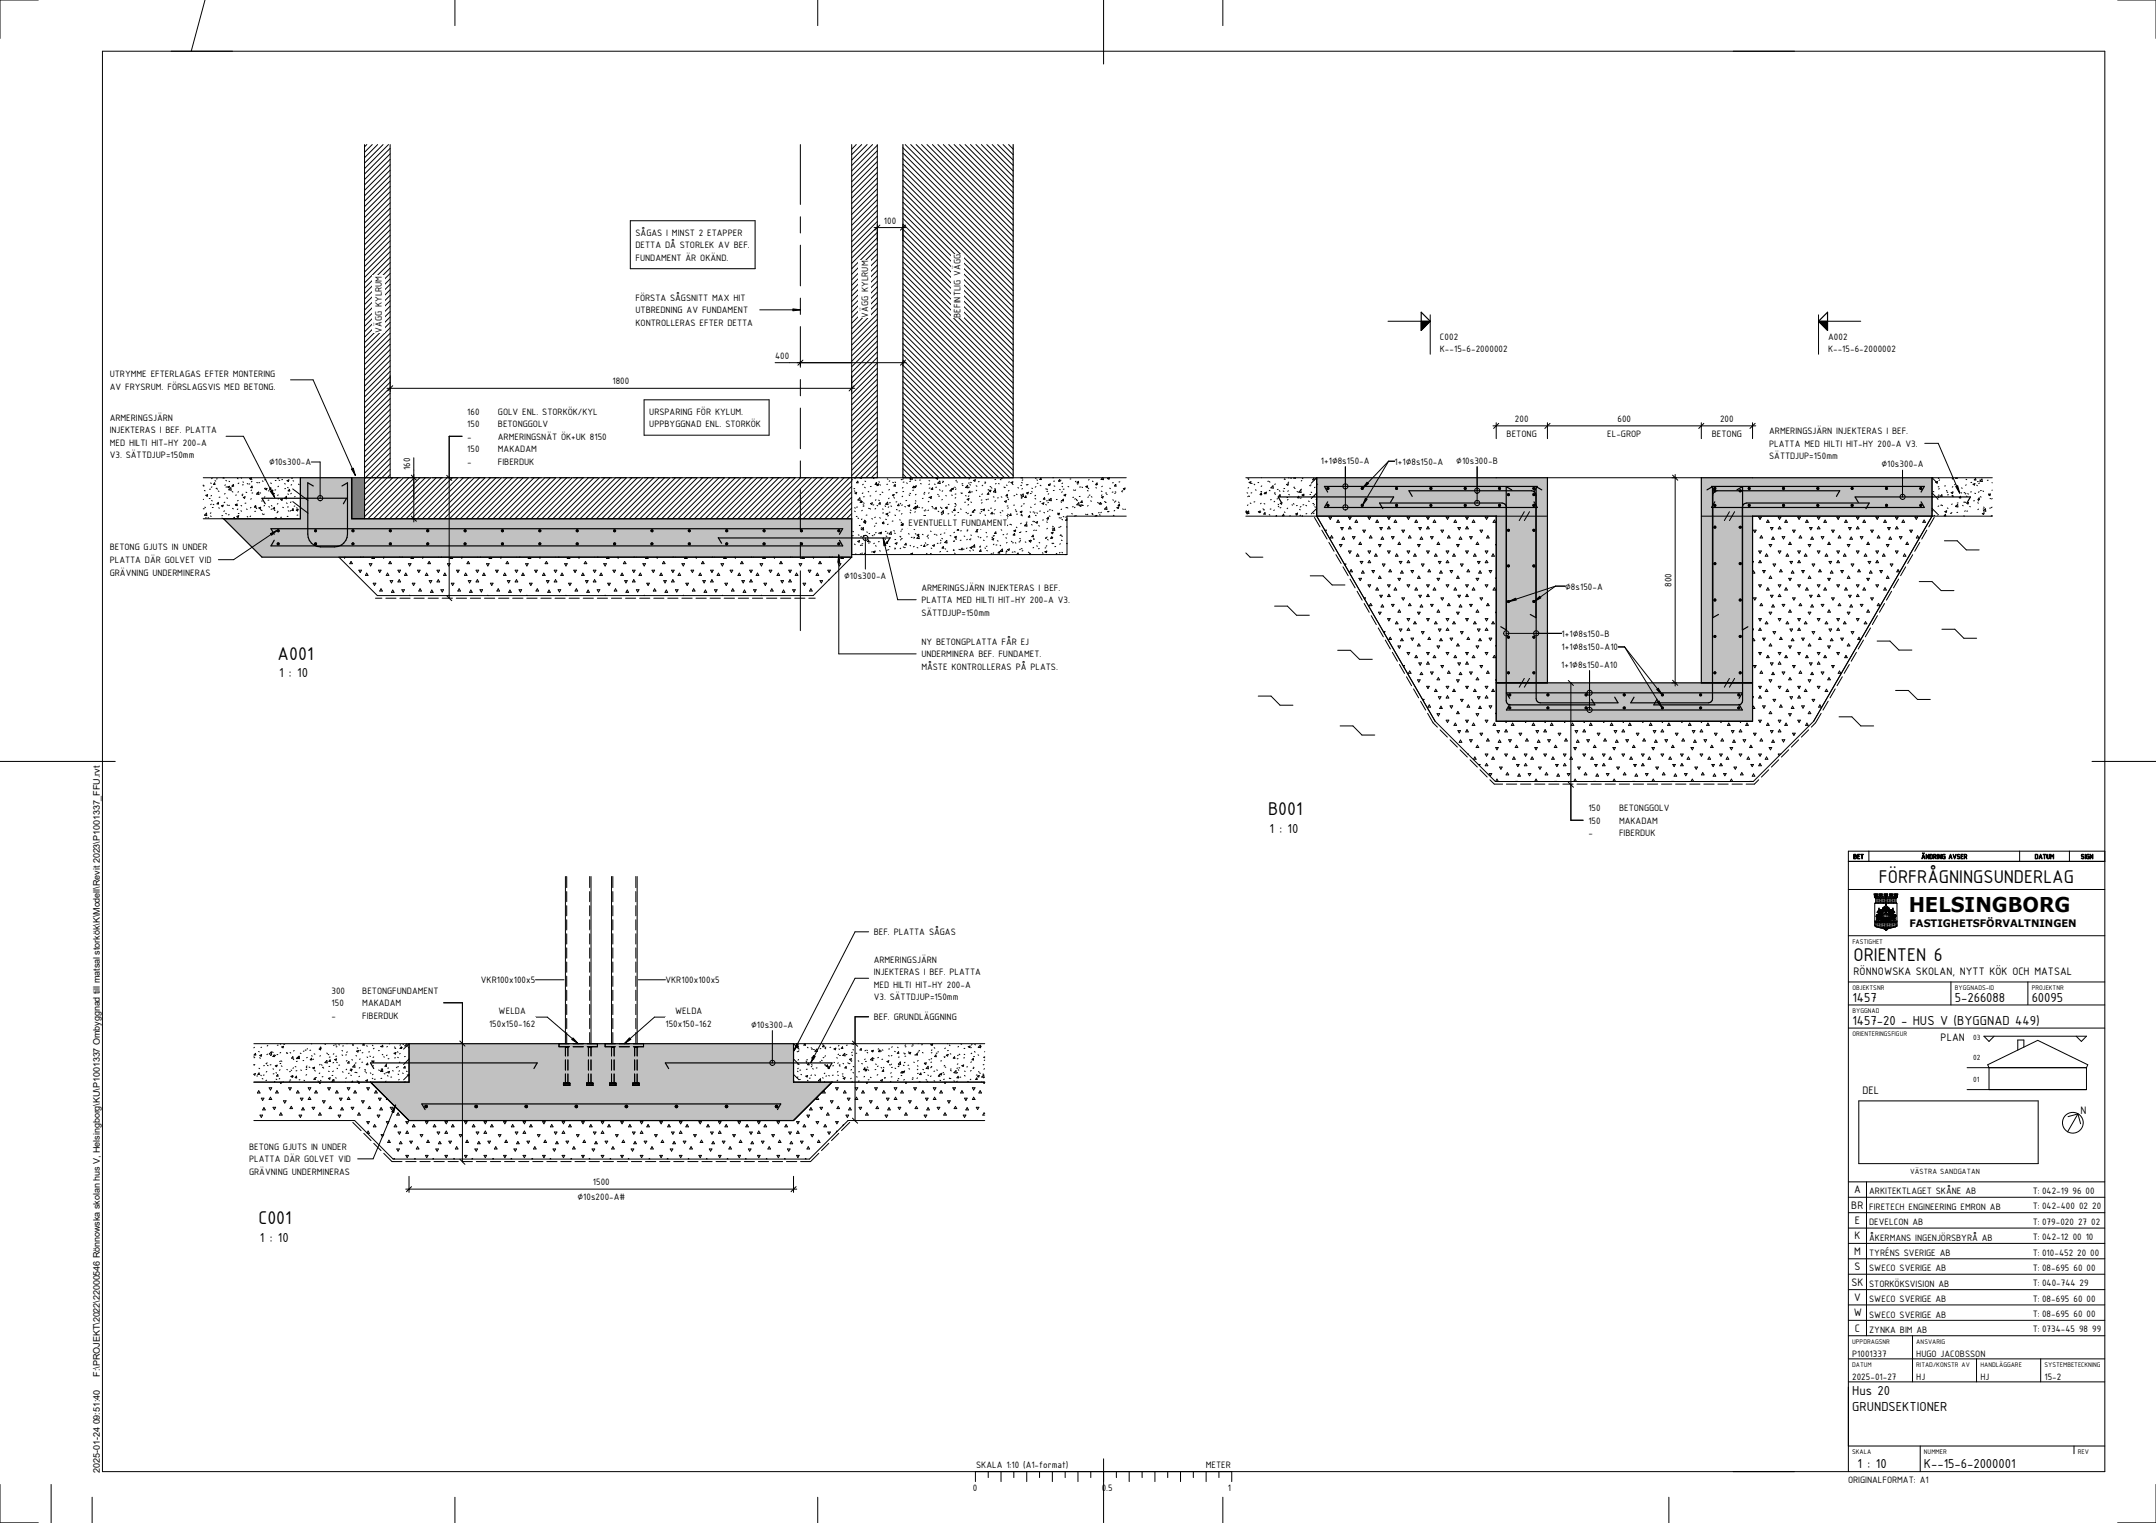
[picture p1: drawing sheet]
<svg xmlns="http://www.w3.org/2000/svg" width="841mm" height="594mm" viewBox="0 0 841 594" stroke-linecap="round" stroke-linejoin="round" font-family="sans-serif">
<defs><g id="words">
<text font-size="8" x="744.6" y="355.9">HELSINGBORG</text>
<g font-size="7.8">
<text x="108.3" y="257.3">A001</text>
<text x="494.7" y="318">B001</text>
<text x="732.9" y="344.6">FÖRFRÅGNINGSUNDERLAG</text>
<text x="723.1" y="374.8">ORIENTEN 6</text>
<text x="100.8" y="477.6">C001</text>
</g>
<g font-size="5.5">
<text x="108.8" y="264.2">1 : 10</text>
<text x="495.2" y="324.8">1 : 10</text>
<text x="722.6" y="391">1457</text>
<text x="762.6" y="391">5-266088</text>
<text x="792.5" y="391">60095</text>
<text x="722.6" y="400">1457-20 - HUS V (BYGGNAD 449)</text>
<text x="101.3" y="484.4">1 : 10</text>
<text x="722.5" y="544.2">Hus 20</text>
<text x="722.5" y="550.3">GRUNDSEKTIONER</text>
<text x="724.6" y="572.6">1 : 10</text>
<text x="750.5" y="572.6">K--15-6-2000001</text>
</g>
<g font-size="4.6">
<text x="723.1" y="380.3">RÖNNOWSKA SKOLAN, NYTT KÖK OCH MATSAL</text>
<text x="757" y="406.1">PLAN</text>
<text x="726.6" y="426.6">DEL</text>
<text x="811.5" y="434.4">N</text>
<text x="723.2" y="465.4">A</text>
<text x="722.2" y="471.4">BR</text>
<text x="723.5" y="477.4">E</text>
<text x="723.3" y="483.4">K</text>
<text x="723.2" y="489.4">M</text>
<text x="723.3" y="495.4">S</text>
<text x="722.2" y="501.4">SK</text>
<text x="723.2" y="507.4">V</text>
<text x="723.1" y="513.4">W</text>
<text x="723.6" y="519.4">C</text>
</g>
<text font-size="4" x="744.9" y="361.6">FASTIGHETSFÖRVALTNINGEN</text>
<g font-size="3.9">
<text x="344.8" y="87.2">100</text>
<text x="247.9" y="91.9">SÅGAS I MINST 2 ETAPPER</text>
<text x="247.9" y="96.8">DETTA DÅ STORLEK AV BEF.</text>
<text x="247.9" y="101.6">FUNDAMENT ÄR OKÄND.</text>
<text x="247.9" y="117.3">FÖRSTA SÅGSNITT MAX HIT</text>
<text x="247.9" y="122.2">UTBREDNING AV FUNDAMENT</text>
<text x="338.7" y="123.9" transform="rotate(-90 338.7 123.9)">VÄGG KYLRUM</text>
<text x="374.7" y="123.9" transform="rotate(-90 374.7 123.9)">BEFINTLIG VÄGG</text>
<text x="148.9" y="129.8" transform="rotate(-90 148.9 129.8)">VÄGG KYLRUM</text>
<text x="247.9" y="127">KONTROLLERAS EFTER DETTA</text>
<text x="561.7" y="132.5">C002</text>
<text x="561.7" y="137.4">K--15-6-2000002</text>
<text x="713.1" y="132.5">A002</text>
<text x="713.1" y="137.4">K--15-6-2000002</text>
<text x="302.3" y="140">400</text>
<text x="42.8" y="147">UTRYMME EFTERLAGAS EFTER MONTERING</text>
<text x="238.9" y="149.9">1800</text>
<text x="42.8" y="151.9">AV FRYSRUM. FÖRSLAGSVIS MED BETONG.</text>
<text x="182.2" y="161.7">160</text>
<text x="194.2" y="161.7">GOLV ENL. STORKÖK/KYL</text>
<text x="253.3" y="161.7">URSPARING FÖR KYLUM.</text>
<text x="42.8" y="164.1">ARMERINGSJÄRN</text>
<text x="182.2" y="166.6">150</text>
<text x="194.2" y="166.6">BETONGGOLV</text>
<text x="253.3" y="166.6">UPPBYGGNAD ENL. STORKÖK</text>
<text x="591" y="164.6">200</text>
<text x="631" y="164.6">600</text>
<text x="671" y="164.6">200</text>
<text x="42.8" y="169">INJEKTERAS I BEF. PLATTA</text>
<text x="42.8" y="173.9">MED HILTI HIT-HY 200-A</text>
<text x="182.2" y="171.5">-</text>
<text x="194.2" y="171.5">ARMERINGSNÄT ÖK+UK 8150</text>
<text x="587.7" y="170.4">BETONG</text>
<text x="627" y="170.4">EL-GROP</text>
<text x="667.7" y="170.4">BETONG</text>
<text x="690.1" y="169.4">ARMERINGSJÄRN INJEKTERAS I BEF.</text>
<text x="42.8" y="178.8">V3. SÄTTDJUP=150mm</text>
<text x="182.2" y="176.4">150</text>
<text x="194.2" y="176.4">MAKADAM</text>
<text x="690.1" y="174.3">PLATTA MED HILTI HIT-HY 200-A V3.</text>
<text x="690.1" y="179.2">SÄTTDJUP=150mm</text>
<text x="104.9" y="181.5">∅10s300-A</text>
<text x="160" y="183.3" transform="rotate(-90 160 183.3)">160</text>
<text x="182.2" y="181.3">-</text>
<text x="194.2" y="181.3">FIBERDUK</text>
<text x="515.3" y="180.9">1+1∅8s150-A</text>
<text x="544" y="181.2">1+1∅8s150-A</text>
<text x="568.1" y="180.9">∅10s300-B</text>
<text x="733.9" y="182.2">∅10s300-A</text>
<text x="354.4" y="205.1">EVENTUELLT FUNDAMENT</text>
<text x="42.8" y="214.7">BETONG GJUTS IN UNDER</text>
<text x="42.8" y="219.6">PLATTA DÄR GOLVET VID</text>
<text x="42.8" y="224.5">GRÄVNING UNDERMINERAS</text>
<text x="329.3" y="225.8">∅10s300-A</text>
<text x="359.4" y="230.4">ARMERINGSJÄRN INJEKTERAS I BEF.</text>
<text x="610.6" y="230">∅8s150-A</text>
<text x="652" y="229" transform="rotate(-90 652 229)">800</text>
<text x="359.4" y="235.3">PLATTA MED HILTI HIT-HY 200-A V3.</text>
<text x="359.4" y="240.2">SÄTTDJUP=150mm</text>
<text x="359.4" y="251.5">NY BETONGPLATTA FÅR EJ</text>
<text x="609.2" y="248.4">1+1∅8s150-B</text>
<text x="359.4" y="256.4">UNDERMINERA BEF. FUNDAMET.</text>
<text x="609.2" y="253.7">1+1∅8s150-A10</text>
<text x="359.4" y="261.2">MÅSTE KONTROLLERAS PÅ PLATS.</text>
<text x="609" y="260.5">1+1∅8s150-A10</text>
<text x="619.6" y="316.4">150</text>
<text x="631.6" y="316.4">BETONGGOLV</text>
<text x="619.6" y="321.3">150</text>
<text x="631.6" y="321.3">MAKADAM</text>
<text x="619.6" y="326.2">-</text>
<text x="631.6" y="326.2">FIBERDUK</text>
<text x="340.8" y="364.7">BEF. PLATTA SÅGAS</text>
<text x="340.8" y="375.5">ARMERINGSJÄRN</text>
<text x="187.6" y="383.5">VKR100x100x5</text>
<text x="259.6" y="383.5">VKR100x100x5</text>
<text x="340.8" y="380.4">INJEKTERAS I BEF. PLATTA</text>
<text x="129.3" y="387.6">300</text>
<text x="141.3" y="387.6">BETONGFUNDAMENT</text>
<text x="340.8" y="385.4">MED HILTI HIT-HY 200-A</text>
<text x="129.3" y="392.5">150</text>
<text x="141.3" y="392.5">MAKADAM</text>
<text x="194.5" y="395.6">WELDA</text>
<text x="263.4" y="395.6">WELDA</text>
<text x="340.8" y="390.2">V3. SÄTTDJUP=150mm</text>
<text x="129.3" y="397.3">-</text>
<text x="141.3" y="397.3">FIBERDUK</text>
<text x="190.8" y="400.6">150x150-162</text>
<text x="259.6" y="400.6">150x150-162</text>
<text x="293" y="400.9">∅10s300-A</text>
<text x="340.8" y="397.8">BEF. GRUNDLÄGGNING</text>
<text x="97.2" y="448.5">BETONG GJUTS IN UNDER</text>
<text x="97.2" y="453.4">PLATTA DÄR GOLVET VID</text>
<text x="97.2" y="458.3">GRÄVNING UNDERMINERAS</text>
<text x="231.3" y="462.3">1500</text>
<text x="729.1" y="465.7">ARKITEKTLAGET SKÅNE AB</text>
<text x="792.9" y="465.8">T: 042-19 96 00</text>
<text x="225.3" y="468.1">-10s200-A#</text>
<text x="729.1" y="471.9">FIRETECH ENGINEERING EMRON AB</text>
<text x="792.9" y="471.8">T: 042-400 02 20</text>
<text x="729.1" y="477.9">DEVELCON AB</text>
<text x="792.9" y="477.8">T: 079-020 27 02</text>
<text x="729.1" y="484">ÅKERMANS INGENJÖRSBYRÅ AB</text>
<text x="792.9" y="483.8">T: 042-12 00 10</text>
<text x="729.1" y="489.9">TYRÉNS SVERIGE AB</text>
<text x="792.9" y="489.8">T: 010-452 20 00</text>
<text x="729.1" y="495.9">SWECO SVERIGE AB</text>
<text x="792.9" y="495.8">T: 08-695 60 00</text>
<text x="729.1" y="501.9">STORKÖKSVISION AB</text>
<text x="792.9" y="501.8">T: 040-744 29</text>
<text x="729.1" y="508">SWECO SVERIGE AB</text>
<text x="792.9" y="507.8">T: 08-695 60 00</text>
<text x="729.1" y="513.9">SWECO SVERIGE AB</text>
<text x="792.9" y="513.8">T: 08-695 60 00</text>
<text x="729.1" y="519.9">ZYNKA BIM AB</text>
<text x="792.9" y="519.8">T: 0734-45 98 99</text>
<text x="722.5" y="529.2">P1001337</text>
<text x="747.5" y="529.2">HUGO JACOBSSON</text>
<text x="722.5" y="538.1">2025-01-27</text>
<text x="747.5" y="538.1">HJ</text>
<text x="772.5" y="538.1">HJ</text>
<text x="797.5" y="538.1">15-2</text>
<text x="380.8" y="572.6">SKALA 1:10 (A1-format)</text>
<text x="470.4" y="572.6">METER</text>
<text x="379.4" y="581.7">0</text>
<text x="429.8" y="581.7">0.5</text>
<text x="479" y="581.7">1</text>
<text x="720.9" y="578.4">ORIGINALFORMAT: A1</text>
</g>
<g font-size="3.5">
<text x="38.9" y="537" transform="rotate(-90 38.9 537)">F:\PROJEKT\2022\22000546 Rönnowska skolan hus V, Helsingborg\KU\P1001337 Ombyggnad till matsal storkök\K\Modell\Revit 2023\P1001337_FFU.rvt</text>
<text x="38.9" y="574.5" transform="rotate(-90 38.9 574.5)">2025-01-24 09:51:40</text>
</g>
<g font-size="3.2">
<text x="769.7" y="405.5">03</text>
<text x="769.7" y="413.4">02</text>
<text x="769.7" y="422">01</text>
<text x="745.1" y="458">VÄSTRA SANDGATAN</text>
</g>
<g font-size="2.8">
<text x="722.9" y="335">BET</text>
<text x="749.5" y="335">ÄNDRING AVSER</text>
<text x="793.7" y="335">DATUM</text>
<text x="811.7" y="335">SIGN</text>
<text x="722.6" y="368">FASTIGHET</text>
<text x="722.6" y="386">OBJEKTSNR</text>
<text x="762.6" y="386">BYGGNADS-ID</text>
<text x="792.5" y="386">PROJEKTNR</text>
<text x="722.6" y="395.2">BYGGNAD</text>
<text x="722.6" y="404">ORIENTERINGSFIGUR</text>
<text x="722.5" y="524.3">UPPDRAGSNR</text>
<text x="747.5" y="524.3">ANSVARIG</text>
<text x="722.5" y="533.2">DATUM</text>
<text x="747.5" y="533.2">RITAD/KONSTR AV</text>
<text x="772.5" y="533.2">HANDLÄGGARE</text>
<text x="797.5" y="533.2">SYSTEMBETECKNING</text>
<text x="722.5" y="567.2">SKALA</text>
<text x="750.5" y="567.2">NUMMER</text>
<text x="810.5" y="567.2">REV</text>
</g>
</g></defs>
<path d="M87.2 202.4h245v14.9h-245z" fill="#c1c1c1"/>
<path d="M142.2 56.4h200v130h-200z" fill="#fff"/>
<path d="M117.2 186.4h20v16h-20z" fill="#c1c1c1"/>
<path d="M142.2 186.4h190v16h-190z" fill="#fff"/>
<path d="M137.2 186.4h5v16h-5z" fill="#7f7f7f"/>
<g fill="#000">
<path d="M108.1 206.6h.8v.8h-.8zM108.2 211.8h.7v.7h-.7zM122.7 206.6h.7v.8h-.7zM122.7 211.8h.8v.7h-.8zM137.3 206.6h.7v.8h-.7zM137.3 211.8h.8v.7h-.8zM151.8 206.6h.8v.8h-.8zM151.9 211.8h.8v.7h-.8zM166.5 206.6h.7v.8h-.7zM166.5 211.8h.8v.7h-.8zM181 206.6h.8v.8h-.8zM181.1 211.8h.7v.7h-.7z"/>
<path d="M195.6 206.6h.7v.8h-.7zM195.6 211.8h.8v.7h-.8zM210.2 206.6h.7v.8h-.7zM210.2 211.8h.8v.7h-.8zM224.7 206.6h.8v.8h-.8zM224.8 211.8h.8v.7h-.8zM239.4 206.6h.7v.8h-.7zM239.4 211.8h.8v.7h-.8zM253.9 206.6h.8v.8h-.8zM254 211.8h.7v.7h-.7zM268.5 206.6h.7v.8h-.7zM268.5 211.8h.8v.7h-.8z"/>
<path d="M283.1 206.6h.7v.8h-.7zM283.1 211.8h.8v.7h-.8zM297.6 206.6h.8v.8h-.8zM297.7 211.8h.7v.7h-.7zM312.3 206.6h.7v.8h-.7zM312.3 211.8h.8v.7h-.8zM326.8 206.6h.8v.8h-.8zM326.9 211.8h.7v.7h-.7z"/>
</g>
<g fill="none" stroke="#000" stroke-width=".39">
<path d="M142.2 56.4v146M143.1 56.4l-.9 .9M145.2 56.4l-3 3M147.3 56.4l-5.1 5.1M149.4 56.4l-7.2 7.2M151.6 56.4l-9.4 9.4M152.2 57.9l-10 10M152.2 56.4v130M312.2 56.4v23.4M332.2 56.4v159.9h84v-15h23.1M334 56.4l-1.8 1.8M336.1 56.4l-3.9 3.9"/>
<path d="M338.2 56.4l-6 6M340.4 56.4l-8.2 8.2M342.2 56.7l-10 10M342.2 58.8l-10 10M342.2 56.4v130M352.2 59.7l43 43M352.2 57.6l43 43M353.1 56.4l42.1 42.1M355.3 56.4l39.9 40M357.4 56.4l37.8 37.9M359.5 56.4l35.7 35.8M361.6 56.4l33.6 33.6"/>
<path d="M363.7 56.4l31.5 31.5M365.8 56.4l29.4 29.4M368 56.4l27.2 27.3M370.1 56.4l25.1 25.1M372.2 56.4l23 23M374.4 56.4l20.8 20.9M376.5 56.4l18.7 18.8M378.6 56.4l16.6 16.7M380.7 56.4l14.5 14.6M382.8 56.4l12.4 12.4M384.9 56.4l10.3 10.3M387.1 56.4l8.1 8.2"/>
<path d="M389.2 56.4l6 6M391.3 56.4l3.9 3.9M393.4 56.4l1.8 1.8M152.2 60l-10 10M152.2 62.1l-10 10M152.2 64.3l-10 10M152.2 66.4l-10 10M152.2 68.5l-10 10M152.2 70.6l-10 10M152.2 72.7l-10 10M152.2 74.8l-10 10.1M152.2 77l-10 10"/>
<path d="M152.2 79.1l-10 10M342.2 60.9l-10 10M342.2 63l-10 10.1M342.2 65.2l-10 10M342.2 67.3l-10 10M342.2 69.4l-10 10M342.2 71.5l-10 10M342.2 73.7l-10 10M342.2 75.8l-10 10M342.2 77.9l-10 10M352.2 78.9l43 42.9M352.2 76.7l43 43"/>
<path d="M352.2 74.6l43 43M352.2 72.5l43 43M352.2 70.4l43 43M352.2 68.2l43 43.1M352.2 66.1l43 43M352.2 64l43 43M352.2 61.9l43 43M152.2 81.2l-10 10M152.2 83.4l-10 9.9M152.2 85.5l-10 10M152.2 87.6l-10 10M152.2 89.7l-10 10"/>
<path d="M152.2 91.8l-10 10.1M152.2 93.9l-10 10.1M152.2 96.1l-10 10M152.2 98.2l-10 10M312.2 84.5v6.4M312.2 95.6v15.9M342.2 80l-10 10M342.2 82.1l-10 10.1M342.2 84.3l-10 10M342.2 86.4l-10 10M342.2 88.5l-10 10M342.2 90.6l-10 10"/>
<path d="M342.2 92.8l-10 9.9M342.2 94.9l-10 10M342.2 97l-10 10M342.2 99.1l-10 10M352.2 98l43 42.9M352.2 95.8l43 43M352.2 93.7l43 43M352.2 91.6l43 43M352.2 89.5l43 43M352.2 87.3l43 43M352.2 85.2l43 43M352.2 83.1l43 43"/>
<path d="M352.2 81l43 43M152.2 100.3l-10 10M152.2 102.4l-10 10M152.2 104.6l-10 10M152.2 106.7l-10 10M152.2 108.8l-10 10M152.2 110.9l-10 10M152.2 113l-10 10.1M152.2 115.2l-10 10M152.2 117.3l-10 10M152.2 119.4l-10 10M312.2 116.3v6.3"/>
<path d="M342.2 101.2l-10 10.1M342.2 103.4l-10 10M342.2 105.5l-10 10M342.2 107.6l-10 10M342.2 109.7l-10 10M342.2 111.8l-10 10M342.2 114l-10 10M342.2 116.1l-10 10M342.2 118.2l-10 10M352.2 119.2l43 43M352.2 117.1l43 42.9M352.2 114.9l43 43"/>
<path d="M352.2 112.8l43 43M352.2 110.7l43 43M352.2 108.5l43 43.1M352.2 106.4l43 43M352.2 104.3l43 43M352.2 102.2l43 43M352.2 100.1l43 43M152.2 121.5l-10 10M152.2 123.7l-10 9.9M152.2 125.8l-10 10M152.2 127.9l-10 10M152.2 130l-10 10"/>
<path d="M152.2 132.1l-10 10.1M152.2 134.3l-10 10M152.2 136.4l-10 10M152.2 138.5l-10 10M312.2 127.4v15.9M342.2 120.3l-10 10M342.2 122.5l-10 10M342.2 124.6l-10 10M342.2 126.7l-10 10M342.2 128.8l-10 10M342.2 130.9l-10 10M342.2 133.1l-10 9.9"/>
<path d="M342.2 135.2l-10 10M342.2 137.3l-10 10M342.2 139.4l-10 10M352.2 138.3l43 43M352.2 136.1l43 43M352.2 134l43 43M352.2 131.9l43 43M352.2 129.8l43 43M352.2 127.6l43 43M352.2 125.5l43 43M352.2 123.4l43 43M352.2 121.3l43 43"/>
<path d="M152.2 140.6l-10 10M152.2 142.7l-10 10M152.2 144.9l-10 10M152.2 147l-10 10M152.2 149.1l-10 10M152.2 151.2l-10 10M152.2 153.4l-10 10M152.2 155.5l-10 10M152.2 157.6l-10 10M152.2 159.7l-10 10M312.2 148v6.4M312.2 159.2v15.8"/>
<path d="M342.2 141.6l-10 10M342.2 143.7l-10 10M342.2 145.8l-10 10M342.2 147.9l-10 10M342.2 150l-10 10M342.2 152.1l-10 10M342.2 154.3l-10 10M342.2 156.4l-10 10M342.2 158.5l-10 10M352.2 159.5l26.9 26.9M352.2 157.4l29 29M352.2 155.2l31.1 31.2"/>
<path d="M352.2 153.1l33.2 33.3M352.2 151l35.4 35.4M352.2 148.8l37.5 37.6M352.2 146.7l39.6 39.7M352.2 144.6l41.8 41.8M352.2 142.5l43 43M352.2 140.4l43 43M152.2 161.8l-10 10M152.2 164l-10 9.9M152.2 166.1l-10 10M152.2 168.2l-10 10M152.2 170.4l-10 9.9"/>
<path d="M152.2 172.5l-10 10M152.2 174.6l-10 10M152.2 176.7l-10 10M152.2 178.8l-10 10M312.2 179.8v6.3M342.2 160.7l-10 9.9M342.2 162.8l-10 10M342.2 164.9l-10 10M342.2 167l-10 10M342.2 169.1l-10 10M342.2 171.2l-10 10M342.2 173.4l-10 10"/>
<path d="M342.2 175.5l-10 10M342.2 177.6l-8.7 8.8M342.2 179.7l-6.6 6.7M352.2 178.6l7.8 7.8M352.2 176.4l9.9 10M352.2 174.3l12 12.1M352.2 172.2l14.2 14.2M352.2 170.1l16.3 16.3M352.2 167.9l18.4 18.5M352.2 165.8l20.5 20.6M352.2 163.7l22.7 22.7M352.2 161.6l24.8 24.8"/>
<path d="M79.3 189.5h.1M79.3 198.5h.1M79.3 189.2v.3M79.3 186.4h37.9v16h-37.9M79.4 194.8h-.1M79.7 191.3l.3 .2M79.9 197.8l.3 .2M80.3 193.2l.7-.2-.2 .6zM82 194.4l-.4 .1M82.1 190.8h-.4M82.2 188.4l.2 .2M82.4 196.6l-.2 .2"/>
<path d="M82.5 193.3l-.2 .2M82.5 195.2l.3 .2M82.7 189.9l-.3 .2M82.8 186.5l-.3 .2M83.1 198h-.3M83.1 196.7l.3 .2M83.7 188.3l.2 .7-.6-.1zM83.9 187.5l.3 .2M84.6 190.6l.2 .2M84.6 190.5h-.3M84.8 186.8h-.4M85.1 196l.2 .6h-.6z"/>
<path d="M85.1 191.5l.3 .2M85.3 198.1l.3 .1M85.8 193.9l-.3 .1M86.4 197.3l.7-.2-.2 .6zM87.2 186.4l.3 .1M87.3 186.4l-.3 .1M87.6 199.3l-.3 .2M87.7 195.9l-.3 .2M87.8 192.5l-.3 .2M88 189.1l-.3 .2M88.1 187.4l.2 .2M88.5 189.9l-.4 .1"/>
<path d="M88.5 194.2l.2 .2M88.6 196.9l.3 .2M88.8 189.9l.7-.2-.2 .6zM89.2 191.1l.8-.9 .2 1zM89.3 187.7l.3 .2M89.5 197.1h-.3M90.5 189.6l.3 .2M90.6 191.7l.2 .2M90.7 198.3l.3 .2M91 189l.1 .6h-.5zM92.1 196.8h-.3M92.2 193.1l-.3 .1"/>
<path d="M92.5 196.6v.6h-.6zM92.6 186.6l.3 .2M92.8 198.5l-.3 .3M92.9 195.2l-.2 .2M93 191.8l-.2 .2M93.2 188.4l-.3 .2M94 199.2l.2 .2M94 197.1l.3 .3M94 186.4l.3 .2M94.4 193.2l.3 .2M94.7 188l.3 .1M94.8 192.8h-.4"/>
<path d="M94.9 194.1l.7-.3-.2 .6zM94.9 189.1h-.3M95.9 196.3h-.3M96 192l.3 .2M96.1 198.5l.3 .2M96.4 188.6l.3 .2M97.4 186.7l.7-.3-.2 .6zM97.5 188.8h-.4M97.9 197.9l-.2 .2M98 186.8l.3 .2M98 194.5l-.2 .2M98.2 191.1l-.3 .2"/>
<path d="M98.3 189.6l.1 .6h-.6zM98.3 187.7l-.3 .3M98.6 192.3h-.3M99.4 197.4l.3 .2M99.7 199.4l-.3 .1M99.7 197.2l.2 .7-.7-.1zM99.9 198.2l.3 .2M100.1 192.7l.8-.8 .1 1zM100.2 188.2l.3 .1M100.3 192.2l.3 .2M101 198.1l.7-.2-.2 .6zM101.3 188.3h-.3"/>
<path d="M101.4 192.2l.3 .2M101.6 198.8l.3 .1M102.2 199.1h-.3M102.4 195.4l-.4 .1M102.4 187.6l.2 .2M103.2 197.1l-.2 .3M103.3 193.8l-.2 .2M103.4 190.8l.7-.3-.2 .6zM103.4 187l.3 .2M103.5 190.4l-.3 .2M103.6 187l-.3 .2M104.9 197.6l.3 .2"/>
<path d="M104.9 195.1h-.3M105 191.4l-.3 .1M105.6 188.4l.3 .2M105.6 190.2l.1 .7-.6-.1zM105.8 197.2l.3 .2M106.1 198.6h-.4M106.3 191.1l.2 .2M106.8 192.4l.3 .2M107 197.9l.1 .6h-.6zM107 199l.3 .2M107.6 191.1h-.4M107.7 187.4l-.3 .1"/>
<path d="M108.3 199.8l-.3 .2M108.3 186.6l.2 .2M108.3 199.4l.2 .2M108.4 196.4l-.2 .2M108.5 193l-.2 .3M108.7 189.7l-.3 .2M108.7 186.4l-.2 .1M108.8 194.6h-.4M108.8 187.3l.3 .2M109.5 194.9l.7-.3-.2 .6zM110.2 187.1h-.3M110.3 197.9l.3 .1"/>
<path d="M111 188.6l.3 .2M111.4 190.6h-.3M111.7 193.6l.1 1-.8-.2zM111.8 196.2l.2 .2M112 187.5l.7-.3-.2 .6zM112.2 190.1l.2 .2M112.3 192.7l.3 .1M112.4 199.2l.3 .2M112.5 197.7l-.4 .1M112.9 190.9l.1 .6h-.6zM113.4 199.2l-.2 .2M113.5 195.8l-.2 .2"/>
<path d="M113.7 192.4l-.3 .2M113.8 189l-.3 .2M114.1 186.6h-.4M114.2 190.7l5.9 4.5M114.2 198.4l.2 .2M114.2 195.7l6 4.5M114.3 198.5l.1 .7-.6-.1zM114.3 187.5l.3 .2M115 197.4h-.3M115.1 193.7l-.2 .1M115.6 199l.7-.3-.2 .6zM115.7 198.1l.3 .1"/>
<path d="M116.4 188.8l.3 .3M152.2 180.9l-10 10M152.2 183l-10 10M152.2 185.2l-10 10M153.2 186.4l-11 10.9M155.3 186.4l-13.1 13M157.4 186.4l-15.2 15.1M159.5 186.4l-16 16M161.7 186.4l-16 16M163.8 186.4l-16 16M165.9 186.4l-16 16M168 186.4l-16 16"/>
<path d="M170.1 186.4l-16 16M172.3 186.4l-16 16M174.4 186.4l-16 16M176.5 186.4l-16 16M178.6 186.4l-16 16M180.8 186.4l-16 16M182.9 186.4l-16 16M185 186.4l-16 16M187.1 186.4l-16 16M189.2 186.4l-16 16M191.3 186.4l-16 16M193.5 186.4l-16 16"/>
<path d="M195.6 186.4l-16 16M197.7 186.4l-16 16M199.9 186.4l-16 16M202 186.4l-16 16M204.1 186.4l-16 16M206.2 186.4l-16 16M208.3 186.4l-16 16M210.4 186.4l-16 16M212.6 186.4l-16 16M214.7 186.4l-16 16M216.8 186.4l-16 16M218.9 186.4l-16 16"/>
<path d="M221.1 186.4l-16 16M223.2 186.4l-16 16M225.3 186.4l-16 16M227.4 186.4l-16 16M229.5 186.4l-16 16M231.6 186.4l-16 16M233.8 186.4l-16 16M235.9 186.4l-16 16M238 186.4l-16 16M240.2 186.4l-16 16M242.3 186.4l-16 16M244.4 186.4l-16 16"/>
<path d="M246.5 186.4l-16 16M248.6 186.4l-16 16M250.7 186.4l-16 16M252.9 186.4l-16 16M255 186.4l-16 16M257.1 186.4l-16 16M259.2 186.4l-16 16M261.4 186.4l-16 16M263.5 186.4l-16 16M265.6 186.4l-16 16M267.7 186.4l-16 16M269.8 186.4l-16 16"/>
<path d="M272 186.4l-16 16M274.1 186.4l-16 16M276.2 186.4l-16 16M278.3 186.4l-16 16M280.5 186.4l-16 16M282.6 186.4l-16 16M284.7 186.4l-16 16M286.8 186.4l-16 16M289 186.4l-16 16M291.1 186.4l-16 16M293.2 186.4l-16 16M295.3 186.4l-16 16"/>
<path d="M297.4 186.4l-16 16M299.6 186.4l-16.1 16M301.7 186.4l-16 16M303.8 186.4l-16 16M305.9 186.4l-16 16M308.1 186.4l-16 16M310.2 186.4l-16 16M312.2 190.9v15.9M312.3 186.4l-16 16M314.4 186.4l-16 16M316.5 186.4l-16 16M318.6 186.4l-16 16"/>
<path d="M320.8 186.4l-16 16M322.9 186.4l-16 16M325 186.4l-16 16M327.2 186.4l-16.1 16M329.3 186.4l-16 16M331.4 186.4l-16 16M332.2 187.1h.1M332.2 187.6l-14.7 14.8M332.2 189.7l-12.6 12.7M332.2 191.9l-10.5 10.5M332.2 194l-8.4 8.4M332.2 196.1l-6.2 6.3"/>
<path d="M332.2 198.2l-4.1 4.2M333.2 191.5l.3 .1M333.4 198l.3 .2M333.4 186.5l.2 .2M333.4 199.3l.2 .3M333.4 190.6h-.3M333.5 192.3l.7-.2-.2 .6zM334.5 197.8h-.4M334.6 187.7l.1 .6h-.6zM335.3 186.4l.2 .1M335.4 194.2l.1 1-.9-.2zM336 195.4l.1 .6h-.6z"/>
<path d="M336.1 186.6h-.4M336.4 199.1l-.3 .2M336.5 195.7l-.3 .2M336.6 192.3l-.3 .2M336.7 196.9l.3 .2M336.8 188.9l-.3 .2M336.8 196.1l.3 .2M337 197.4l-.3 .1M337.1 193.8h-.3M337.3 190l.2 .3M337.4 187.7l.3 .1M338.7 191.7l.2 .2"/>
<path d="M338.8 198.2l.3 .2M339.3 198.3l.3 .3M339.6 196.4l.7-.3-.2 .7zM339.7 193.4l-.3 .1M339.9 189.7l-.4 .1M340.7 186.5l.3 .2M340.9 196.9l-.4 .1M341.6 198.3l-.3 .2M341.7 194.9l-.2 .3M341.8 191.6l-.2 .2M341.9 188.3l.1 .7-.6-.1zM342 188.2l-.3 .2"/>
<path d="M342 189.1l.7-.3-.2 .6zM342.1 197.1l.3 .2M342.2 181.9l-4.5 4.5M342.2 184l-2.3 2.4M342.2 186.1l-.2 .3M342.4 189.4h-.3M342.8 195.1l.2 .2M342.8 187.9l.3 .2M343.2 189l.3 .3M343.3 196l.1 .6h-.6zM343.5 192.9l-.3 .1M344.1 191.9l.3 .2"/>
<path d="M344.3 198.5l.2 .2M345.2 197.3l.3 .3M346.1 186.8l.3 .1M346.2 195.9l.2 .9-.9-.1zM346.2 188.9h-.3M346.7 197.7l-.2 .2M346.8 194.3l-.2 .2M347 190.9l-.3 .2M347.1 187.5l-.3 .2M347.2 199.8h-.4M347.3 196.1h-.3M347.5 197.4l.3 .1"/>
<path d="M348.1 193.1l.7-.2-.2 .6zM348.2 188.1l.3 .2M348.7 194.1l.3 .2M349.1 188l.3 .3M349.2 189l.1 .7-.6-.1zM349.5 192.2l.3 .1M349.7 198.7l.3 .2M349.8 195.7l-.3 .1M350 192.1h-.4M350.6 196.6l.1 .7-.6-.1zM351 199.3h-.3M351.2 196.3l.2 .3"/>
<path d="M351.5 187l.3 .2M352 196.9l-.3 .2M352.1 193.5l-.2 .3M352.2 184.9l1.4 1.5M352.2 182.8l3.6 3.6M352.2 180.7l5.7 5.7M352.3 190.2l-.3 .2M352.4 186.8l-.3 .2M352.5 191.7l-.3 .1M352.6 188l-.3 .1M352.9 197.6l.3 .1M353.7 188.3l.2 .3"/>
<path d="M353.7 195.2l-.3 .1M354.2 197.2l.7-.2-.2 .6zM354.6 193l.3 .3M354.9 192.4l.3 .2M355 199.9l.3 .2M355 187l.3 .2M355.1 198.9l.3 .2M355.2 187.7l-.4 .1M355.4 186.4l-.4 .4 .9 .1-.1-.5M356.3 198.4l.8-.8 .1 .9zM356.4 191.2l-.4 .1M356.4 189.7l.2 .6-.6-.1z"/>
<path d="M356.6 189.9l.7-.3-.2 .6zM357 187.2l.3 .2M357.1 199.6l-.3 .2M357.1 195.3l.2 .2M357.2 196.2l-.2 .2M357.3 192.8l-.2 .2M357.4 198.4l-.3 .1M357.5 189.4l-.3 .3M357.9 197.3l.1 .6h-.6zM358.4 197.8l.2 .2M359 187.2l-.3 .1M359.1 188.6l.3 .2"/>
<path d="M360 198.1h-.3M360.1 194.4h-.3M360.3 192.6l.3 .2M360.5 199.2l.3 .1M360.6 192l.2 .3M360.9 198.8l.3 .3M362.2 199l-.3 .1M362.3 195.6l-.2 .1M362.4 187.5l.3 .1M362.5 192.2l-.3 .2M362.6 188.8l-.3 .2M362.6 194.1h-.3"/>
<path d="M362.7 194l.7-.3-.2 .6zM362.8 190.4h-.3M363 194.3l.2 .2M363.8 190.3l.1 .6-.6-.1zM363.8 197.6h-.3M363.8 198l.3 .2M364.5 188.8l.3 .2M365.2 197.9l.1 .6h-.6zM365.3 190l-.3 .1M365.5 186.4h-.4M365.8 192.8l.3 .2M365.8 188.5l.8-.8 .1 .9z"/>
<path d="M365.8 186.4l-.6 .2 .5 .3 .2-.5M365.9 199.4l.3 .2M366.5 193.5l-.3 .1M366.5 191l.2 .3M366.9 197.8l.2 .2M367.5 198.2l-.3 .2M367.6 194.8l-.2 .2M367.7 191.4l-.2 .2M367.8 187.7l.3 .2M367.9 188l-.3 .3M368 199.2v1l-.8-.1zM368.8 198l.7-.2-.2 .6z"/>
<path d="M368.9 193.3l.2 .2M369.2 189.5l-.3 .1M369.2 198.2l.3 .3M370 189.1l.2 .1M370.2 196.7l-.3 .1M371.1 190.9v.7l-.6-.1zM371.2 190.7l.7-.3-.2 .6zM371.2 193.1l.3 .2M371.3 199.6l.3 .2M372.4 190l.3 .2M372.4 198.5l.2 .7-.7-.1zM372.7 197.5l-.3 .2"/>
<path d="M372.8 196.4h-.4M372.8 196.8l.2 .2M372.8 194.1l-.2 .2M372.9 192.7h-.3M373 190.7l-.3 .2M373.1 187.3l-.3 .2M373.2 187.9l.3 .2M374 199.9h-.4M374.6 198.5l.3 .2M374.9 192.2l.2 .2M375.4 189.3l.3 .1M375.5 192.4h-.4"/>
<path d="M375.6 188.7h-.4M376.6 195.9h-.3M376.6 193.3l.3 .2M376.8 199.9l.3 .1M377.3 194.8l.7-.3-.2 .6zM377.4 189.3l.2 1-1-.1zM377.9 196.8l-.3 .2M378 193.4l-.3 .2M378.1 190l-.3 .2M378.1 188.4h-.3M378.2 186.7l-.2 .2M378.3 191.6l.2 .6h-.7z"/>
<path d="M378.3 189l.3 .2M378.6 188.1l.3 .2M378.7 195.8l.3 .2M379.3 191.9h-.3M379.7 199.2l.2 .6h-.6zM379.8 187.4l.7-.3-.2 .6zM380.1 198.7l.3 .2M380.4 199.1h-.4M380.8 189.5l.3 .2M380.8 191.2l.2 .2M382 187.9h-.4M382.1 193.5l.2 .2"/>
<path d="M382.9 198.7l-.3 .1M383 199.4l-.3 .2M383 195l-.3 .1M383.1 196l-.2 .3M383.2 192.7l-.2 .2M383.4 198.8l.6-.2-.1 .6zM383.4 189.3l-.3 .2M384.1 188.4l.2 .2M384.3 188l.2 .2M384.6 194.8l.3 .2M385.5 199l.3 .1M385.6 192.2l.1 .6h-.6z"/>
<path d="M385.6 194.7h-.3M385.7 191l-.3 .1M385.8 191.5l.7-.3-.2 .6zM386.2 189.7l.3 .2M386.7 190.2l.2 .2M386.8 198.2h-.4M387 199.8l.1 .6h-.6zM387.5 193.8l.3 .1M388.2 198.7l-.3 .2M388.3 191l.1 1-.9-.1zM388.3 190.7h-.4M388.4 195.3l-.3 .2"/>
<path d="M388.4 187l-.3 .1M388.5 191.9l-.3 .3M388.6 188.6l-.3 .2M389.4 194.2h-.3M389.5 188.6l.3 .2M390.1 199.8l.3 .3M390.2 186.9l.2 .3M390.6 193.8l.2 .2M390.9 199.2l.3 .1M390.9 186.7h-.3M391.6 189.9l.3 .3M391.9 195.6l.7-.3-.2 .6z"/>
<path d="M392.1 190.2h-.3M392.6 189.2l.3 .2M392.9 192.8l.1 .7-.6-.1zM392.9 194l.3 .2M393.2 197.4h-.3M393.4 198.1l-.3 .2M393.5 194.7l-.3 .2M393.6 191.3l-.3 .2M393.7 187.9l-.3 .2M394.4 188.2l.7-.2-.2 .6zM394.9 188.8l.3 .2M395.7 197l-.3 .1"/>
<path d="M395.9 193.3l-.4 .1M396.1 198.8l.2 .3M396.3 199.4l.3 .2M396.5 192.7l.2 .3M397 190.2l.3 .2M398 199.7l.7-.3-.2 .6zM398.3 194.2l.3 .2M398.4 186.4h.5M398.4 193h-.3M398.5 189.3l-.3 .1M398.5 188.2l.3 .2M398.7 197.3l-.3 .2"/>
<path d="M398.8 193.9l-.3 .2M398.9 190.5l-.3 .3M399 187.2l-.3 .2M399.1 192.7l.1 1-.8-.2zM399.6 196.5l-.4 .1M400.2 193.5l.1 .6h-.6zM400.3 189.1l.3 .1M400.4 192.3l.8-.3-.3 .7zM401.1 189l-.4 .1M401.8 199.6l.2 .2M402 197.8l.3 .2M402.3 192.5h-.4"/>
<path d="M402.4 191.7l.3 .2M402.5 190.4l.3 .2M403.3 199.7h-.3M403.7 200l-.2 .2M403.7 194.4l.3 .2M403.9 196.6l-.3 .2M404 193.2l-.3 .2M404.1 189.8l-.3 .2M404.2 186.4l-.3 .2M404.5 187.2l.2 .2M404.9 188.5l-.3 .1M405.8 189.3l.3 .2"/>
<path d="M405.8 199.3l-.2 .1M406 195.7h-.3M406.1 186.4l.1 .7-.6-.1zM406.5 196.4l.7-.3-.2 .6zM407.2 199.9l.3 .2M407.5 194.1l.1 .6h-.6zM407.9 190.7l.3 .1M407.9 196.8l.3 .2M408.3 190.7l.3 .2M408.6 195.3l-.4 .1M408.7 191.6l-.4 .1M408.9 199.3l-.3 .2"/>
<path d="M409 189l.7-.2-.2 .6zM409 196l-.3 .1M409.1 192.6l-.2 .2M409.2 194.7l.2 .2M409.2 195.2l.8-.8 .1 .9zM409.2 189.2l-.2 .2M409.7 198.8l-.3 .1M410.4 199l.2 .2M410.6 186.4h.1M411.2 189.5l.3 .2M411.2 191.3h-.3M411.4 187.7h-.4"/>
<path d="M412.4 194.8l-.3 .1M413.3 187.1l.2 .6h-.6zM413.3 190.9l.3 .2M413.9 195.7l.2 .3M413.9 187.3l-.3 .1M414.1 198.6l-.2 .2M414.3 195.2l-.3 .2M414.3 189.7l.2 .2M414.4 191.8l-.3 .2M414.5 188.4l-.3 .2M414.6 194.9l.3 .2M414.8 194.7l.1 .7-.6-.1z"/>
<path d="M415 193.1l.8-.3-.3 .7zM415.1 190.8h-.4M416.1 198h-.3M416.3 198l.3 .2M416.6 189.7l.3 .2M417.7 186.8l-.3 .1M418.7 197.7h-.4M418.8 191.1l.3 .2M418.8 194h-.3M419.4 197.9l-.3 .1M419.5 194.5l-.3 .2M419.6 191.1l-.2 .2"/>
<path d="M419.7 187.7l-.2 .2M419.8 194.7l.2 .2M420 195.2l.3 .1M420.2 188.7l.3 .2M420.6 187.7l.2 .7-.6-.1zM420.8 196l.1 1-.9-.1zM421.1 197.2l.7-.3-.2 .7zM421.3 193.6l-.3 .1M421.5 189.9l-.4 .1M422 190l.3 .2M422.1 195.4l.1 .6h-.6zM422.2 197l.3 .2"/>
<path d="M422.5 197.1l-.3 .1M423.6 189.8l.7-.2-.2 .6zM424 189.7h-.3M424.2 191.3l.3 .2M424.5 197.2l-.3 .2M424.6 193.8l-.3 .2M424.7 190.4l-.2 .2M424.9 187.1l-.3 .1M425.2 193.1l-.3 .1M425.4 195.4l.3 .1M425.7 193.7l.3 .2M426.1 187.7l.3 .2"/>
<path d="M427.5 190.2l.2 .2M427.9 189.1l-.4 .1M427.9 188.4l.1 .6-.6-.1zM428.2 196l.2 .2M428.8 200h-.3M428.9 196.3h-.3M429.3 196l.2 .6h-.7zM429.6 191.6l.3 .1M429.6 193.9l.8-.2-.3 .6zM429.6 199.8l-.2 .2M429.8 196.4l-.3 .2M429.9 193l-.3 .3"/>
<path d="M430 189.7l-.2 .2M430.1 186.4l-.2 .1M430.1 186.4l-.6 .6 .9 .1v-.7M430.9 195.6l.3 .2M431.5 196h-.3M431.6 192.3h-.3M431.6 192.7l.3 .2M431.7 197.7l.1 1-.9-.1zM432 199.5l.3 .2M432.1 186.6l.2 .3M432.6 199.5h-.3M432.7 186.4l-.6 .2 .5 .3 .2-.5"/>
<path d="M432.9 190.4l.3 .2M434.1 194.9l.2 .3M434.2 191.9l-.4 .1M434.3 188.3h-.3M434.8 199.1l-.2 .2M435 195.7l-.3 .2M435 191.8l.3 .2M435.1 192.3l-.3 .2M435.2 189l.2 .7-.7-.1zM435.2 189l-.2 .1M435.3 195.5h-.3M435.7 198l.7-.3-.2 .7z"/>
<path d="M436.3 195.8l.3 .2M436.6 196.6l.2 .7-.6-.1zM436.8 188h-.3M437.6 191.7l.2 .2M437.9 198.5l.3 .2M438 191.4l-.3 .1M438.2 190.7l.7-.3-.2 .6zM438.3 190.7l.3 .1M439.1 198.6l-.4 .1M439.3 186.4h-302.1v16h195M79.8 201l.8-.8v.9zM80.5 202h-.4"/>
<path d="M81.2 201.9l.2 .2M82.1 201.3l.3 .2M82.3 200l-.3 .2M86.6 202.1l.3 .2M86.9 201.1l-.4 .1M88.1 200.2l.2 .2M89.4 200.8h-.3M90.9 202.4l.5-.6v.6M92 202.3v.1M92.4 201.4l.7-.3-.2 .7zM92.7 201.9l-.3 .2M93.3 200.3h-.4"/>
<path d="M96.4 201.5l.2 .2M97.8 201.3l-.3 .2M102.4 200.4l.2 .3M103.1 200.5l-.3 .2M107.2 202.4l-.2-.2 .7-.2-.1 .4M109.8 201.8h-.3M112.4 201.4l-.4 .1M116.2 200.9l-.3 .1M132.2 217.3h200l-15 15h-170zM134.2 217.3l.2 .4 .3-.4M136.9 219l.6 .9h-1.1zM140.5 217.3h.1"/>
<path d="M141.5 217.3h.1M144.1 219.9h1l-.5 .9zM145.4 217.3l-.3 .5h1l-.3-.5M149.4 217.3l.2 .4 .3-.4M152.2 219l.5 .9h-1zM155.7 217.3h.1M156.8 217.3h.1M159.3 219.9h1l-.5 .9zM160.6 217.3l-.3 .5h1l-.3-.5M164.7 217.3l.2 .4 .2-.4M167.4 219l.5 .9h-1zM172 217.3h.1"/>
<path d="M174.5 219.9h1.1l-.6 .9zM175.9 217.3l-.3 .5h1l-.3-.5M179.9 217.3l.2 .4 .3-.4M182.7 219l.5 .9h-1zM187.2 217.3h.1M189.8 219.9h1l-.5 .9zM191.1 217.3l-.3 .5h1l-.3-.5M195.2 217.3l.2 .4 .2-.4M197.9 219l.5 .9h-1zM202.5 217.3h.1M205 219.9h1l-.5 .9zM206.4 217.3l-.4 .5h1.1l-.3-.5"/>
<path d="M210.4 217.3l.2 .4 .3-.4M213.1 219l.6 .9h-1.1zM217.7 217.3h.1M220.3 219.9h1l-.5 .9zM221.6 217.3l-.3 .5h1l-.3-.5M225.6 217.3l.2 .4 .3-.4M228.4 219l.5 .9h-1zM233 217.3h.1M235.5 219.9h1.1l-.5 .9zM236.9 217.3l-.3 .5h1l-.4-.5M240.9 217.3l.2 .4 .2-.4M243.7 219l.5 .9h-1z"/>
<path d="M247.2 217.3h.1M250.8 219.9h1l-.5 .9zM252.1 217.3l-.3 .5h1l-.3-.5M256.1 217.3l.3 .4 .2-.4M258.9 219l.5 .9h-1zM262.5 217.3h.1M266 219.9h1l-.5 .9zM267.3 217.3l-.3 .5h1.1l-.4-.5M271.4 217.3l.2 .4 .2-.4M274.2 219l.5 .9h-1.1zM277.7 217.3h.1M281.3 219.9h1l-.5 .9z"/>
<path d="M282.6 217.3l-.3 .5h1l-.3-.5M286.6 217.3l.3 .4 .2-.4M289.4 219l.5 .9h-1zM292.9 217.3h.1M296.5 219.9h1l-.5 .9zM297.8 217.3l-.3 .5h1l-.3-.5M301.8 217.3l.3 .4 .2-.4M304.6 219l.5 .9h-1zM308.2 217.3h.1M311.7 219.9h1.1l-.5 .9zM312.2 211.5v6.4M313.1 217.3l-.3 .5h1l-.3-.5"/>
<path d="M317.1 217.3l.2 .4 .2-.4M319.9 219l.5 .9h-1zM323.4 217.3h.1M324.4 217.3h.1M327 219.9h1l-.5 .9zM328.3 217.3l-.3 .5h1l-.3-.5M332.2 200.4l-2 2M332.7 207.3l.3 .1M332.9 209h-.4M333.3 212.2l.3 .3M333.9 216.1l-.3 .1M334.3 201.4l-.3 .1"/>
<path d="M334.6 211.2l.7-.3-.2 .6zM334.6 202.1l.3 .1M334.8 208.6l.3 .2M335.5 204.9l-.3 .1M335.7 216l-.2 .2M335.9 212.6l-.3 .2M336 206.6l.8-.8 .1 .9zM336 209.2l-.3 .2M336.1 212.6l.3 .2M336.1 205.8l-.2 .2M336.3 202.4l-.3 .2M336.5 215.8h-.4"/>
<path d="M336.6 212.1h-.3M336.8 209l.3 .2M337.1 203.8l.7-.3-.2 .6zM337.2 202.9l.3 .3M337.2 215.8l.3 .2M337.4 203l.1 .6h-.6zM338.1 207.5l.3 .1M338.2 200.9l-.3 .1M338.8 210.7l.2 .6-.7-.1zM339.1 211.8h-.3M339.3 208.1l-.3 .1M339.3 211.2l.2 .3"/>
<path d="M340.1 202.3l.3 .2M340.2 208.8l.3 .2M340.3 215.3h-.3M340.7 215.3l.7-.3-.2 .6zM341 215.3l-.3 .2M341.1 211.9l-.3 .2M341.2 208.5l-.2 .2M341.3 205.1l-.2 .2M341.5 201.7l-.3 .2M341.5 212.9l.3 .2M341.8 207.8h-.3M342 204.1h-.4"/>
<path d="M342.7 207.9l.3 .3M343 211.3h-.4M343.2 207.9l.7-.3-.2 .6zM343.2 201.9l.2 .2M343.2 214.8l.2 .2M343.5 207.7l.3 .2M344.5 203.8h-.3M344.6 200.1h-.3M344.7 203.6l.1 .7-.6-.1zM345.2 210.2l.2 .2M345.5 202.5l.3 .2M345.6 200.5l.7-.3-.2 .6z"/>
<path d="M345.7 207.3h-.3M345.7 209.1l.2 .2M346.1 211.3l.1 .6h-.6zM346.1 214.6l-.3 .2M346.2 211.2l-.3 .2M346.4 207.9l-.3 .1M346.5 204.5l-.3 .1M346.6 201.1l-.3 .2M346.8 214.4l-.4 .1M346.9 213.1l.3 .2M347.6 207.4l.1 1-.9-.1zM348.4 203.2l-.4 .1"/>
<path d="M348.7 206.9l.2 .3M349 207.9l.2 .2M349.1 200.9l.2 .2M349.1 213.7l.2 .3M349.2 212l.7-.3-.2 .6zM349.3 214.1h-.3M349.4 210.4l-.3 .1M350.9 202.7l.3 .2M351.1 209.3l.3 .2M351.1 209.2l.3 .2M351.4 213.8l-.3 .2M351.5 210.4l-.3 .3"/>
<path d="M351.6 207.1l-.2 .2M351.7 204.6l.7-.3-.2 .6zM351.7 203.7l-.2 .2M351.9 200.3l-.3 .2M352 210.1h-.4M352 204.3l.1 .6h-.6zM352.1 206.4l-.4 .1M352.3 213.3l.3 .2M353.1 213.6h-.3M353.4 211.9l.1 .7-.6-.1zM354.4 208.2l.3 .2M354.6 205.9l.2 .3"/>
<path d="M354.6 206.1h-.3M354.8 202.4h-.4M355 212.7l.2 .2M355.7 216.3l-.4-.2 .7-.3-.2 .5M355.8 209.6h-.3M356.4 203l.2 .2M356.5 209.5l.3 .2M356.6 213.1l-.3 .2M356.7 209.8l-.3 .1M356.8 206.4l-.2 .2M357 203l-.3 .2M357 208.2l.3 .2"/>
<path d="M357.3 202.1h-.3M357.8 208.7l.6-.3-.1 .6zM357.8 213.6l.3 .1M358.4 209.1l.2 1-.9-.1zM358.5 205.6h-.4M359.3 204.9l.1 .7-.6-.1zM359.5 212.7l-.3 .1M359.8 208.4l.3 .2M360.2 201.3l.7-.3-.2 .7zM360.5 204.9l.3 .2M360.7 212.6l.1 .6-.6-.1zM360.9 211.7l.2 .2"/>
<path d="M361.1 201.5l-.3 .1M361.6 215.9l-.2 .2M361.7 212.5l-.2 .2M361.8 203.2l.3 .2M361.9 209.1l-.3 .2M361.9 209.8l.3 .1M362 205.7l-.3 .2M362.1 212.4l-.3 .1M362.1 202.3l-.3 .2M362.2 208.7l-.3 .1M363 207.1l.2 .2M363.2 213.8l.3 .2"/>
<path d="M363.3 215.9h-.4M363.8 212.8l.7-.3-.2 .6zM364.8 208.4h-.4M364.9 204.7l-.3 .1M365.2 208.6l.3 .2M365.9 211.9l-.3 .1M366.3 205.4l.7-.3-.2 .6zM366.4 203.9l.3 .2M366.6 205.6l.1 .6-.6-.1zM366.9 210.7l.2 .2M366.9 215.1l-.3 .2M367 211.7l-.3 .2"/>
<path d="M367.1 208.3l-.2 .2M367.2 203.4l.3 .2M367.2 204.9l-.2 .2M367.4 201.5l-.3 .3M367.4 210l.3 .2M367.5 204.4h-.4M367.6 200.7h-.4M368 213.2l.1 .6h-.6zM368.5 211.6l.8-.8 .1 1zM368.6 207.9h-.3M368.6 214l.3 .2M368.9 206.1l.2 .2"/>
<path d="M369.7 215.1h-.3M370.1 200.4h-.3M370.6 208.9l.3 .1M371.3 203.9h-.3M372.1 214.4l-.2 .2M372.2 211l-.2 .2M372.2 214.7l-.3 .1M372.4 202.9l.2 .2M372.4 209.5l.6-.3-.1 .6zM372.4 207.6l-.3 .2M372.4 211.1h-.4M372.4 215.7l.2 .3"/>
<path d="M372.5 204.2l-.3 .2M372.6 200.9l-.3 .1M372.6 203.7l.3 .1M372.8 210.2l.3 .2M372.8 209.7l.2 .2M373.8 206.2l.2 .6h-.6zM374.1 214.2l.2 .2M374.8 202.1l.7-.3-.2 .7zM374.8 205.1l.3 .2M374.9 210.7l-.3 .1M375 207.1h-.3M375.3 213.8l.1 .7-.6-.1z"/>
<path d="M376.1 214.2h-.3M376.1 209.1l.2 .2M377.2 213.7l-.2 .3M377.4 210.4l-.3 .2M377.5 207l-.3 .2M377.6 206.7l-.4 .1M377.6 203.6l-.2 .2M377.7 203l-.3 .1M377.7 200.2l-.3 .2M378 201.7l.8-.8 .1 1zM378 203.9l.3 .2M378.2 210.4l.3 .2"/>
<path d="M378.3 201.8l.2 .3M378.3 214.7l.2 .3M378.4 213.6l.7-.3-.2 .7zM378.7 208.7l.2 .2M378.8 210.2l-.4 .1M379.3 213.3l.9-.8v.9zM379.5 214.5l.3 .2M380.2 202.7h-.3M380.7 204.1l.3 .2M380.9 206.2l.7-.2-.2 .6zM381.1 206.8l.2 .7-.6-.1zM381.4 206.2h-.3"/>
<path d="M381.5 209.3l.3 .2M382.2 200.1l.3 .2M382.5 213.4h-.4M382.5 213l-.3 .2M382.6 214.5l.1 .6h-.6zM382.7 209.6l-.3 .2M382.8 206.2l-.3 .2M382.9 202.8l-.3 .2M383.5 204.1l.3 .2M383.6 210.7l.3 .2M384.1 202.2h-.3M384.2 200.8l.3 .3"/>
<path d="M384.2 213.7l.2 .3M384.6 207.6l.3 .3M384.9 214.7l.3 .2M385 213.1h-.3M385.1 209.4h-.2M386.6 215.9l.3 .3M386.7 203.1l.2 .2M386.9 209.5l.3 .2M387 210.3l.6-.2-.2 .6zM387.6 215.6l-.3 .3M387.6 200.3l.3 .2M387.7 212.3l-.2 .2"/>
<path d="M387.7 209l-.3 .1M387.9 208.9l-.3 .2M387.9 205.4h-.4M388 205.5l-.3 .2M388.1 202.1l-.3 .2M388.5 207.5v.6h-.6zM388.8 203.4l.8-.8 .2 1zM388.9 212.6h-.4M388.9 204.3l.3 .2M389 210.9l.3 .2M389.4 202.9l.7-.2-.2 .6zM389.8 215.1l.2 .6h-.7z"/>
<path d="M390.1 212.7l.3 .2M390.3 214.9l.3 .2M390.4 205l-.3 .1M390.5 201.3l-.3 .1M390.5 206.6l.3 .2M391 214.2l.1 .9-.9-.1zM391.5 208.5l-.3 .1M392.3 209.8l.3 .1M392.6 214.9l.2 .2M392.6 202.1l.3 .2M392.6 215.7h-.3M392.7 215l-.2 .2"/>
<path d="M392.9 211.6l-.3 .2M393 208.2l-.3 .2M393 214.4l.7-.3-.2 .7zM393.1 201l-.4 .1M393.1 200.5l.3 .2M393.1 204.9l-.2 .2M393.2 201.5l-.2 .2M394.3 204.5l-.4 .1M394.3 200.4l.1 .7-.6-.1zM394.3 204.6l.3 .2M394.5 211.1l.3 .2M395.2 215.3l-.4 .1"/>
<path d="M395.3 211.7l-.3 .1M395.5 207.1l.7-.3-.2 .6zM395.7 208.1l.2 .6h-.7zM395.7 215.2l.3 .1M396.1 211.7l.2 .2M396.5 205.6l.2 .2M396.6 216.3l.5-.6 .2 .6M396.9 200.5l-.3 .1M397.8 210l.3 .2M397.8 211.4h-.3M398 207.7h-.4M398 214.2l-.2 .2"/>
<path d="M398.1 210.9l-.2 .1M398.3 207.5l-.3 .1M398.4 204.1l-.3 .2M398.5 200.8l.3 .2M398.5 213.9l.2 .2M398.5 200.7l-.3 .2M398.5 201l.3 .3M399 214.8l-.3 .1M399.8 204.8l.2 .2M399.9 211.4l.3 .1M400.5 204.3l.1 .9-.9-.1zM400.5 207.3l-.3 .1"/>
<path d="M400.6 203.7h-.3M401.2 215.4l.2 .2M401.4 216.3l.4-.4 .1 .4M401.5 211.1l.8-.2-.3 .6zM401.6 201.1l.1 .6h-.6zM401.7 210.9h-.3M402 210.7l.2 .2M402.4 204.6l.2 .2M403 208.7l.1 .7-.6-.1zM403.2 203.3l-.4 .1M403.2 210.2l.3 .2M403.2 213.5l-.2 .2"/>
<path d="M403.4 210.1l-.3 .2M403.5 206.8l-.3 .2M403.6 203.4l-.2 .2M403.9 201l.3 .2M404 203.8l.7-.3-.2 .6zM404.4 206.8l-.4 .1M404.4 212.9l.3 .2M404.5 200l.2 .2M405.2 205l.3 .2M405.3 211.6l.3 .2M405.4 214h-.3M406.6 215.6l.3 .2"/>
<path d="M407 202.8l-.3 .1M407.6 215.2l.7-.2-.2 .6zM407.9 209.6l.2 .2M408 213.7h-.3M408.1 210l-.3 .1M408.3 216.2l-.2 .1M408.3 203.6l.3 .2M408.3 212.9l-.2 .2M408.5 209.5l-.3 .2M408.6 206.1l-.3 .2M408.6 210.4l.3 .3M408.7 202.7l-.2 .2"/>
<path d="M408.9 201.8l.1 .6-.6-.1zM409.3 201.3l.3 .1M410.1 207.9l.7-.3-.2 .6zM410.3 209.4l.1 .6h-.6zM410.3 211.9l.3 .2M410.6 205.3l.3 .1M410.7 209.7h-.4M410.8 211.8l.3 .2M410.8 206h-.3M411.3 206l.1 .9-.9-.1zM411.8 213.2h-.3M412 215.9l.3 .1"/>
<path d="M412.6 200.5l.7-.3-.2 .6zM412.6 200.1l.3 .2M413.3 205.7h-.3M413.5 202h-.4M413.5 215.5l-.2 .2M413.6 212.1l-.2 .2M413.8 208.7l-.3 .2M413.8 208.6l.3 .2M413.9 205.3l-.3 .2M414 201.9l-.2 .2M414 210.7l.3 .2M414.2 202.6l.3 .2"/>
<path d="M414.2 215.4l.3 .2M414.5 209.2h-.3M414.7 201.5l.3 .1M415.6 216.3h.1M416 201.7h-.3M416 205.5l.2 .1M416.2 202.6v-.2l-.5 .5 .5 .1M416.2 211.9v.2M418 200.3l.3 .2M419.2 201.3h-.1M419.9 201.2h-.4M423.5 200.6l.3 .1"/>
<path d="M424.3 200.6l-.2 .2M426.1 200.5l.2 .2M426.3 200.3l-.4 .1M427.2 201.3l.7-.3-.1 .3M428.9 200.8l.3 .2M434.3 201l.3 .2M140 222.4h1l-.5 .9zM143 223.6l.6 .9h-1.1zM145.6 227.5h1l-.5 .9zM146.5 233.3h2.5M147.6 222.4h1l-.5 .9zM148.6 229.7l.5 .8h-1z"/>
<path d="M150.5 233.3h4M151.2 223.6l.5 .9h-1zM152.2 226.5h1l-.5 .9zM153.2 230.2l.5 .9h-1zM155.2 222.4h1.1l-.6 .9zM155.7 226.1l.6 .9h-1.1zM156 233.3h4M156.8 230h1l-.5 .9zM158.3 223.6l.5 .9h-1zM159.8 232.3h.1M160.8 227.5h1l-.5 .9zM161.5 233.3h4"/>
<path d="M162.9 222.4h1l-.5 .9zM163.9 229.7l.5 .8h-1zM166.4 223.6l.5 .9h-1zM167 233.3h4M167.4 226.5h1l-.5 .9zM168.4 230.2l.6 .9h-1.1zM170.5 222.4h1l-.5 .9zM171 226.1l.5 .9h-1zM172 230h1l-.5 .9zM172.5 233.3h4M173.5 223.6l.5 .9h-1zM175 232.3h.1"/>
<path d="M176.1 227.5h1l-.5 .9zM178 233.3h4M178.1 222.4h1l-.5 .9zM179.1 229.7l.5 .8h-1zM181.7 223.6l.5 .9h-1.1zM182.7 226.5h1l-.5 .9zM183.5 233.3h4M183.7 230.2l.5 .9h-1zM185.7 222.4h1l-.5 .9zM186.2 226.1l.5 .9h-1zM187.2 230h1.1l-.6 .9zM188.8 223.6l.5 .9h-1z"/>
<path d="M189 233.3h4M190.2 232.3h.2M191.3 227.5h1l-.5 .9zM193.3 222.4h1.1l-.6 .9zM194.4 229.7l.5 .8h-1.1zM194.5 233.3h4M196.9 223.6l.5 .9h-1zM197.9 226.5h1l-.5 .9zM198.9 230.2l.5 .9h-1zM200 233.3h4M201 222.4h1l-.5 .9zM201.5 226.1l.5 .9h-1z"/>
<path d="M202.5 230h1l-.5 .9zM204 223.6l.5 .9h-1zM205.5 232.3h.1M205.5 233.3h4M206.5 227.5h1.1l-.5 .9zM208.6 222.4h1l-.5 .9zM209.6 229.7l.5 .8h-1zM211 233.3h4M212.1 223.6l.5 .9h-1zM213.1 226.5h1.1l-.5 .9zM214.2 230.2l.5 .9h-1zM216.2 222.4h1l-.5 .9z"/>
<path d="M216.5 233.3h4M216.7 226.1l.5 .9h-1zM217.7 230h1l-.5 .9zM219.2 223.6l.6 .9h-1.1zM220.7 232.3h.2M221.8 227.5h1l-.5 .9zM222 233.3h4M223.8 222.4h1l-.5 .9zM224.8 229.7l.5 .8h-1zM227.4 223.6l.5 .9h-1zM227.5 233.3h4M228.4 226.5h1l-.5 .9z"/>
<path d="M229.4 230.2l.5 .9h-1zM231.4 222.4h1.1l-.6 .9zM231.9 226.1l.6 .9h-1.1zM233 230h1l-.5 .9zM233 233.3h4M234.5 223.6l.5 .9h-1zM236 232.3h.1M237.1 227.5h1l-.5 .9zM238.5 233.3h4M239.1 222.4h1l-.5 .9zM240.1 229.7l.5 .8h-1zM242.7 223.6l.5 .9h-1.1z"/>
<path d="M243.7 226.5h1l-.5 .9zM244 233.3h4M244.7 230.2l.5 .9h-1zM246.7 222.4h1l-.5 .9zM247.2 226.1l.5 .9h-1zM248.2 230h1.1l-.5 .9zM249.5 233.3h4M249.8 223.6l.5 .9h-1zM251.2 232.3h.1M252.3 227.5h1l-.5 .9zM254.3 222.4h1.1l-.6 .9zM255 233.3h4"/>
<path d="M255.4 229.7l.5 .8h-1.1zM257.9 223.6l.5 .9h-1zM258.9 226.5h1l-.5 .9zM259.9 230.2l.5 .9h-1zM260.5 233.3h4M262 222.4h1l-.5 .9zM262.5 226.1l.5 .9h-1zM263.5 230h1l-.5 .9zM265 223.6l.5 .9h-1zM266 233.3h4M266.4 232.3h.2M267.5 227.5h1.1l-.5 .9z"/>
<path d="M269.6 222.4h1l-.5 .9zM270.6 229.7l.5 .8h-1zM271.5 233.3h4M273.1 223.6l.5 .9h-1zM274.2 226.5h1l-.5 .9zM275.2 230.2l.5 .9h-1zM277 233.3h4M277.2 222.4h1l-.5 .9zM277.7 226.1l.5 .9h-1zM278.7 230h1l-.5 .9zM280.2 223.6l.6 .9h-1.1zM281.7 232.3h.1"/>
<path d="M282.5 233.3h4M282.8 227.5h1l-.5 .9zM284.8 222.4h1l-.5 .9zM285.8 229.7l.5 .8h-1zM288 233.3h4M288.4 223.6l.5 .9h-1zM289.4 226.5h1l-.5 .9zM290.4 230.2l.5 .9h-1zM292.4 222.4h1.1l-.6 .9zM292.9 226.1l.6 .9h-1.1zM293.5 233.3h4M294 230h1l-.5 .9z"/>
<path d="M295.5 223.6l.5 .9h-1zM296.9 232.3h.2M298 227.5h1l-.5 .9zM299 233.3h4M300.1 222.4h1l-.5 .9zM301.1 229.7l.5 .8h-1zM303.6 223.6l.5 .9h-1zM304.5 233.3h4M304.6 226.5h1l-.5 .9zM305.6 230.2l.6 .9h-1.1zM307.7 222.4h1l-.5 .9zM308.2 226.1l.5 .9h-1z"/>
<path d="M309.2 230h1l-.5 .9zM310 233.3h4M310.7 223.6l.5 .9h-1zM312.2 232.3h.1M312.2 222.7v23.3M313.3 227.5h1l-.5 .9zM315.3 222.4h1l-.5 .9zM315.5 233.3h2.5M316.3 229.7l.5 .8h-1zM318.9 223.6l.5 .9h-1.1zM319.9 226.5h1l-.5 .9zM322.9 222.4h1l-.5 .9z"/>
<path d="M323.4 226.1v.1M326 223.6h-.1"/>
</g>
<g fill="none" stroke="#000" stroke-width=".47">
<path d="M352.2 56.4v130h43v-130M102.2 194.4h33M122.2 189.6l-2.1-1.3v20a4.9 4.9 0 0 0 5 5h5.5a5 5 0 0 0 5-5v-20l-2.2 1.3M87.2 202.4h30v-16h20v16h195v14.9h-230zM105.7 212.9h223M105.7 206.2h223M108.2 212l.2-.2 .5 .3-.5 .4zM108.3 206.7l.6 .1-.3 .6-.5-.3zM122.7 212l.7-.2v.6l-.7-.1zM122.9 206.7l.5 .1-.2 .6-.3-.1zM137.3 212l.3-.2 .5 .3-.5 .4zM137.4 206.7l.6 .1v.4l-.6 .1z"/>
<path d="M151.9 212l.6-.2v.6l-.6-.1zM152 206.7l.6 .1-.2 .6-.6-.3zM166.5 212l.3-.2 .5 .3-.5 .4zM166.6 206.7l.6 .1v.4l-.6 .1zM181.1 212l.2-.2 .5 .3-.5 .4zM181.2 206.7l.6 .1-.3 .6-.5-.3zM195.6 212l.7-.2v.6l-.7-.1zM195.7 206.7l.6 .1-.2 .6-.5-.3zM210.2 212l.3-.2 .5 .3-.5 .4zM210.3 206.7l.6 .1v.4l-.6 .1zM224.8 212l.6-.2v.6l-.6-.1zM224.9 206.7l.6 .1-.2 .6-.6-.3z"/>
<path d="M239.4 212l.2-.2 .6 .3-.6 .4zM239.5 206.7l.6 .1v.4l-.6 .1zM254 212l.2-.2 .5 .3-.5 .4zM254.1 206.7l.6 .1-.3 .6-.5-.3zM268.5 212l.7-.2v.6l-.7-.1zM268.6 206.7l.6 .1-.2 .6-.5-.3zM280.2 209.8h67M283.1 212l.3-.2 .5 .3-.5 .4zM283.2 206.7l.6 .1v.4l-.6 .1zM297.7 212l.6-.2v.6l-.6-.1zM297.8 206.7l.6 .1-.2 .6-.6-.3zM312.3 212l.2-.2 .6 .3-.6 .4z"/>
<path d="M312.4 206.7l.6 .1v.4l-.6 .1zM326.9 212l.2-.2 .5 .3-.5 .4zM327 206.7l.6 .1-.3 .6-.5-.3z"/>
</g>
<g fill="#fff">
<path d="M229.5 341.9h1v65.2h-1z"/>
<path d="M221.5 341.9h8v65.2h-8z"/>
<path d="M220.6 341.9h.9v65.2h-.9z"/>
<path d="M247.6 341.9h.9v65.2h-.9z"/>
<path d="M239.6 341.9h8v65.2h-8z"/>
<path d="M238.5 341.9h1.1v65.2h-1.1z"/>
</g>
<path d="M144.6 407.1h179.9v30h-179.9z" fill="#c1c1c1"/>
<path d="M165.7 431.1h1v1h-1zM185.3 431.1h1v1h-1zM204.8 431.1h1v1h-1zM224.3 431.1h1v1h-1zM243.8 431.1h1.1v1h-1.1zM263.4 431.1h1v1h-1zM282.9 431.1h1v1h-1zM302.4 431.1h1v1h-1z" fill="#000"/>
<g fill="none" stroke="#000" stroke-width=".39">
<path d="M220.6 341.9v65.2M221.1 341.9v4.3M221.1 347.8v3.9M221.1 353.3v4M221.1 358.8v4M230 341.9v4.3M230 347.8v3.9M230 353.3v4M230 358.8v4M230.5 341.9v65.2M238.5 341.9v65.2M239.1 341.9v4.3"/>
<path d="M239.1 347.8v3.9M239.1 353.3v4M239.1 358.8v4M248 341.9v4.3M248 347.8v3.9M248 353.3v4M248 358.8v4M248.5 341.9v65.2M221.1 364.2v4.1M221.1 369.7v4.1M221.1 375.2v4.1M230 364.2v4.1"/>
<path d="M230 369.7v4.1M230 375.2v4.1M239.1 364.2v4.1M239.1 369.7v4.1M239.1 375.2v4.1M248 364.2v4.1M248 369.7v4.1M248 375.2v4.1M221.1 380.7v4.1M221.1 386.2v4.1M221.1 391.8v4M221.1 397.3v4"/>
<path d="M230 380.7v4.1M230 386.2v4.1M230 391.8v4M230 397.3v4M239.1 380.7v4.1M239.1 386.2v4.1M239.1 391.8v4M239.1 397.3v4M248 380.7v4.1M248 386.2v4.1M248 391.8v4M248 397.3v4"/>
<path d="M99 415.3h.1M99 419l.6-.2-.2 .6-.4-.3M99 407.1h60.6M99 415.4l.2 .1M99.1 411.9l-.1 .1M99.3 408.5l-.3 .2M99.4 412.5l-.3 .1M99.7 410.9l.1 .6h-.7zM100.5 419.7h-.3M100.9 410.1l.2 .2M101 416.7l.3 .2M101 418.5l.2 .6h-.6z"/>
<path d="M101.3 412.6l.3 .2M101.3 411.7l.8-.3-.2 .6zM101.7 419.4l.2 .2M102.1 408.5l-.3 .1M103 419.4h-.3M103.2 415.7h-.4M103.8 414.8l.2 .2M104.1 418l-.3 .2M104.2 414.6l-.2 .2M104.3 415.5l.3 .2M104.4 411.2l-.3 .2M104.5 407.8l-.3 .2"/>
<path d="M105.7 415.3l-.3 .1M105.8 410.3l.2 1-1-.2zM105.8 411.7h-.3M106.3 410.3l.3 .2M106.5 416.9l.2 .2M106.9 418.8l-.3 .1M106.9 411.5l.2 .7-.7-.1zM107.2 411.6l.3 .2M107.4 415.8l.7-.3-.2 .6zM107.7 418.4l.2 .2M108.3 419.1l.2 .7-.6-.1zM108.4 411.4h-.4"/>
<path d="M108.5 407.7h-.3M109.3 417.3l-.3 .2M109.4 413.9l-.3 .2M109.5 410.5l-.3 .2M109.6 414.8l-.4 .1M109.6 407.2l-.3 .1M109.7 413.8l.2 .2M109.7 415.8l.3 .2M109.9 408.4l.7-.3-.2 .6zM111 407.3l-.3 .1M111.7 410.6l.3 .2M111.9 417.2l.2 .1"/>
<path d="M112.2 410.8l-.3 .1M113.2 410.5l.2 .3M113.3 418h-.4M113.5 419.9l.7-.3-.2 .6zM113.5 417.4l.3 .2M114.2 412.2l.1 .6-.6-.1zM114.4 419.9l-.3 .2M114.5 416.5l-.2 .2M114.6 413.1l-.2 .2M114.8 409.8l-.3 .2M115.1 416l.3 .2M115.6 419.8l.1 .7-.6-.1z"/>
<path d="M115.6 412.8l.3 .2M115.8 417.7h-.3M115.9 412.8l.8-.8 .1 1zM116 412.5l.7-.3-.2 .6zM116 414l-.4 .1M117.1 410.8l.3 .2M117.3 417.4l.3 .1M118.5 413.7h-.3M118.6 410h-.3M119.1 409.5l.2 .2M119.5 416.3l.2 .3M119.6 419.2l-.3 .2"/>
<path d="M119.7 417.2h-.4M119.8 415.8l-.3 .2M119.9 412.5l-.3 .1M120 409.1l-.3 .1M120.6 416.2l.3 .2M121.2 409.7h-.3M121.5 407.1l.1 .1M121.5 412.8l.1 .6h-.6zM121.5 411.8l.3 .2M122 416.6l.7-.3-.2 .6zM122.3 413.2h-.3M122.6 411.1l.3 .1"/>
<path d="M122.7 417.6l.3 .2M124.5 409.2l.7-.3-.2 .6zM124.8 418.5l-.3 .3M124.9 415.2l-.3 .2M125 411.8l-.2 .2M125 409.2h-.3M125 408.5l.3 .2M125.1 408.4l-.3 .2M125.4 415.3l.2 .2M126 420h-.4M126 416.5l.3 .1M126.1 416.3h-.3"/>
<path d="M126.7 407.2l.3 .2M127.5 410.8l.2 .2M127.5 413.7l.1 .9-.9-.1zM128 411.3l.3 .1M128.1 417.8l.3 .2M128.7 416h-.4M128.8 413.4l.1 .7-.6-.1zM128.8 412.3l-.4 .1M129.8 419.5h-.3M130 417.8l-.2 .2M130.2 414.4l-.3 .2M130.3 411l-.3 .2"/>
<path d="M130.4 407.6l-.3 .2M130.6 413.3l.7-.3-.2 .6zM130.9 407.5l.3 .2M131.3 412h-.3M131.3 414.3l.3 .2M131.4 408.3h-.3M131.4 416.7l.3 .2M132.2 407.5l.2 .1M132.5 415.5h-.3M133.4 411.5l.3 .2M133.4 409.7l.2 .3M133.6 418l.3 .3"/>
<path d="M134 408h-.4M135.2 411.5h-.4M135.3 417.1l-.3 .2M135.4 413.7l-.3 .2M135.5 410.3l-.3 .2M136.1 414.1l.1 .6h-.6zM136.2 418.6l-.3 .1M136.6 417.4l.7-.3-.2 .6zM136.8 419.4l.3 .2M136.9 416.9l.2 .2M137.2 413.3l.3 .2M137.6 407.7l.2 .2"/>
<path d="M137.8 407.5h-.3M138.3 415.3l.2 1-.9-.1zM138.8 418.3h-.4M138.9 411.7l.2 .2M138.9 414.6l-.3 .1M139 418.3l.3 .2M139.1 410l.7-.3-.2 .7zM139.3 408.7l.3 .2M140.3 419.8l-.3 .2M140.4 416.4l-.3 .2M140.5 413l-.2 .3M140.6 409.7l-.2 .2"/>
<path d="M141.4 414.3l-.3 .1M141.6 410.6l-.3 .1M141.9 407.1l.2 .6-.6-.1zM142.3 417.2l.3 .1M142.6 417.8h-.3M142.7 418.3l.3 .2M143 407.9l.3 .2M143.2 412.3l.2 .2M143.4 414.7l.1 .6h-.6zM144.1 410.3h-.3M144.3 411.9l.2 .2M144.4 418.5l.3 .2"/>
<path d="M145.2 414.1l.7-.2-.2 .5zM145.2 407.7l.3 .2M145.3 413.8l-.4 .1M145.5 419.1l-.2 .1M145.7 415.7l-.3 .2M145.8 412.3l-.3 .2M145.9 408.9l-.3 .2M147.7 417.4l.3 .2M148 409.8h-.3M148.4 408.1l.3 .2M148.7 417.3l.2 .2M149.1 416.9l-.4 .1"/>
<path d="M149.1 411.3l.3 .2M149.2 417l.1 1-.9-.1zM149.3 407.7l.1 .6h-.6zM149.7 412.2l.2 .2M149.9 418.8l.2 .1M150.7 415.3l.1 .7-.6-.1zM150.7 418.3l-.2 .2M150.9 415l-.3 .2M151 411.6l-.3 .2M151.1 408.2l-.2 .2M151.1 419.6l.3 .2M151.2 418.2l.7-.3-.2 .6z"/>
<path d="M151.6 416.6h-.3M151.7 413h-.3M151.8 407.1l.2 .1M153.1 417.6l.3 .2M153.7 410.8l.7-.3-.2 .7zM153.8 408.4l.3 .2M154.3 412.6l-.4 .1M154.4 408.9l-.3 .1M154.6 416.3l.3 .2M155 410.3l.3 .2M155.1 412.4l.3 .2M155.3 419l.2 .1"/>
<path d="M155.4 416.1h-.3M155.9 417.7l-.3 .2M156 414.3l-.3 .2M156.1 410.9l-.2 .2M156.3 407.5l-.3 .2M156.5 408.3l.2 .7-.7-.1zM156.9 408.6h-.3M157.1 418.5l.2 .3M157.1 407.2l.3 .2M157.9 416l.2 .6h-.6zM158.1 412.1l-.3 .1M158.5 417.8l.3 .2"/>
<path d="M158.7 407.1l.1 1-.9-.1zM159.2 419.3h-.4M159.3 408.6l.3 .2M159.6 419.2l-.3 .3 .3 .1M159.6 407.1v15h-60.6M159.6 407.1l-2.2 2.1M159.6 413.1l-2.2 2.1M159.6 419.1l-2.2 2.1M220.6 408.3h.1M220.6 408.3v3.6M220.6 413.4v4M220.6 418.9v3.6"/>
<path d="M221.1 402.8v4.3M221.5 408.3h.1M221.5 408.3v3.6M221.5 413.4v4M221.5 418.9v3.6M222 407.1h-3.9v1.2h3.9M223.6 407.1h3.9M223.6 408.3h3.9M229.1 407.1h3.9v1.2h-3.9M229.5 408.3v3.6M229.5 413.4v4M229.5 418.9v3.6"/>
<path d="M230 402.8v4.3M230.5 408.3h.1M230.5 408.3v3.6M230.5 413.4v4M230.5 418.9v3.6M238.5 408.3h.1M238.5 408.3v3.6M238.5 413.4v4M238.5 418.9v3.6M239.1 402.8v4.3M239.6 408.3v3.6M239.6 413.4v4"/>
<path d="M239.6 418.9v3.6M240 407.1h-3.9v1.2h3.9M241.6 407.1h3.9M241.6 408.3h3.9M247.1 407.1h3.9v1.2h-3.9M247.6 408.3h.1M247.6 408.3v3.6M247.6 413.4v4M247.6 418.9v3.6M248 402.8v4.3M248.5 408.3h.1M248.5 408.3v3.6"/>
<path d="M248.5 413.4v4M248.5 418.9v3.6M309.5 407.1h74.6M309.5 407.1v15h74.6M309.5 407.1l2.2 2.1M309.5 413.1l2.2 2.1M309.5 419.1l2.2 2.1M310.7 408.3l.7-.2-.2 .6zM311 408.5l.3 .1M311.1 417.8l.2 .2M311.1 415l.3 .2M311.3 410.2l-.4 .1"/>
<path d="M311.4 416.7l-.3 .2M311.5 413.3l-.2 .2M311.7 409.9l-.3 .2M312.3 417.4h-.3M312.4 419.1l.3 .1M314 407.1l-.4 .6h.6l-.1-.6M314.3 419.8l.7-.3-.2 .6zM314.4 413.9l.3 .2M314.5 414.6l.3 .2M314.9 417.1h-.4M315 408.5l.2 .2M315 413.4h-.3"/>
<path d="M315.5 414.7l.1 .7-.6-.1zM316.4 408.7l.3 .2M316.6 419.3l-.3 .2M316.6 415.2l.3 .3M316.7 415.9l-.3 .2M316.8 412.4l.7-.2-.2 .5zM316.8 412.5l-.2 .2M316.9 409.2l-.2 .2M317 416.8l.2 .2M317.5 413l-.3 .1M317.7 409.4h-.4M317.8 419.3l.3 .2"/>
<path d="M318.7 409.2l.1 1-.9-.2zM318.7 416.6h-.3M319.9 414.1l.2 .2M320.2 409l-.3 .1M320.5 413.6l.2 .2M320.9 407.5l.2 .2M321.4 407.7l.1 .6h-.7zM321.4 412.5l-.3 .1M321.8 418.6l-.3 .2M321.8 408.9l.3 .2M321.9 415.2l-.3 .2M322 415.5l.3 .2"/>
<path d="M322 411.8l-.2 .2M322.2 408.4l-.3 .2M322.5 419.7l-.3 .1M322.7 415.4l.2 .6-.6-.1zM322.9 416.5l.7-.3-.2 .7zM322.9 415.8l.3 .2M323.3 419.5l.3 .2M324.1 408.5l-.4 .1M325 419.4h-.3M325.2 415.7l-.4 .1M325.3 414.4l.2 .1M325.3 409.2l.8-.3-.3 .6z"/>
<path d="M326.4 412.5l.2 .2M326.8 419.4l.2 .2M326.9 418l-.3 .2M327 414.6l-.2 .2M327.2 411.2l-.3 .2M327.2 409.2l.3 .1M327.3 407.8l-.3 .2M327.4 415.7l.3 .2M327.7 415.4h-.3M327.8 411.7h-.3M328.6 408.3l.2 .7-.6-.1zM328.7 419.7l.3 .2"/>
<path d="M328.7 411.7l.8-.8 .1 1zM328.8 418.9h-.3M328.8 414.8l.3 .2M330 416l.2 .6h-.6zM330.4 411.4h-.4M330.5 407.7l-.3 .1M330.7 414.6l.3 .2M331.4 413.2l.7-.2-.2 .6zM331.6 414.9h-.4M332.2 417.2l-.3 .2M332.3 413.8l-.2 .2M332.3 411.5l.3 .2"/>
<path d="M332.4 410.4l-.2 .2M332.5 407.1l-.2 .1M332.7 409.4l.3 .2M332.7 418.3l.3 .2M332.8 416l.3 .1M333 407.4h-.3M334.1 420l.3 .2M334.2 410.8l-.3 .1M334.8 413.8l.2 .2M335.3 418l-.4 .1M335.9 409l.1 .6h-.6zM336.1 414.8l.3 .2"/>
<path d="M337.3 419.9l-.3 .2M337.4 416.6v.7l-.6-.1zM337.4 416.5l-.3 .2M337.5 417.3l.7-.2-.2 .6zM337.5 413.1l-.2 .2M337.7 409.7l-.3 .2M337.8 417.7h-.3M337.9 414l-.3 .1M338.1 409.6l.3 .2M338.2 410.5l.3 .2M338.3 416.2l.2 .1M338.7 417.3l.2 .2"/>
<path d="M339.6 413.4l.8-.8 .1 .9zM339.9 410l.8-.3-.3 .6zM340.5 413.7h-.4M340.6 410h-.3M340.7 412.7l.3 .3M341.5 415l.3 .2M341.7 417.2h-.4M342.4 419.2l-.3 .2M342.6 415.8l-.3 .2M342.7 412.5l-.3 .1M342.8 409.1l-.3 .2M343.2 409.7h-.3"/>
<path d="M343.2 409.6l.1 .7-.6-.1zM343.5 409.8l.3 .2M343.7 416.4l.3 .2M344.2 409.5l.2 .2M344.3 413.2h-.3M344.6 416.3l.2 .2M344.6 417.3l.1 .6h-.6zM346 414.1l.7-.3-.2 .6zM346.6 411.7l.3 .2M347 415.3l.3 .2M347 409.2h-.3M347.7 418.4l-.3 .2"/>
<path d="M347.8 415.1l-.2 .1M347.9 411.7l-.2 .2M348.1 408.3l-.3 .2M348.1 416.3l-.3 .1M349 410.1l.2 .2M349.1 416.6l.3 .2M350.1 408.5l.3 .2M350.5 410.3l.1 .6-.6-.1zM350.5 415.3l.2 .2M350.6 416l-.3 .1M350.8 412.3l-.4 .1M351.2 414.2l.1 1-.9-.1z"/>
<path d="M351.8 419.5l-.3 .1M351.9 417.9l.1 .6h-.6zM352.1 418.1l.7-.2-.2 .6zM352.4 415.5l.3 .2M352.6 410.7l.2 .2M352.9 417.7l-.3 .2M353.1 414.4l-.3 .1M353.1 411l-.2 .2M353.3 407.6l-.3 .2M353.3 412h-.3M353.4 408.3h-.3M354.4 410.3l.3 .2"/>
<path d="M354.5 415.5h-.3M354.5 410.8l.8-.3-.3 .6zM354.5 416.9l.3 .1M356 408l-.4 .1M356 407.5l.3 .2M356.4 414.3l.3 .2M357.2 411.5h-.4M357.8 410.9l.1 .6h-.6zM357.8 415.7l.3 .2M358.1 417.1l-.3 .2M358.2 413.7l-.3 .2M358.2 418.7h-.3"/>
<path d="M358.3 410.3l-.3 .2M358.5 409.7l.2 .2M359.2 418.5l.1 .7-.6-.1zM359.8 410.5l.3 .2M359.8 407.5h-.3M360 417.1l.3 .2M360.6 414.9l.7-.3-.2 .6zM360.8 418.3l-.4 .1M360.9 414.7h-.3M361.9 419.3l.3 .2M362 415.9l.2 1-.9-.1zM362.4 413.3l.2 .2"/>
<path d="M363.1 407.5l.7-.3-.2 .6zM363.2 419.7l-.3 .2M363.3 416l.2 .1M363.3 416.3l-.2 .2M363.4 412.9l-.2 .2M363.4 414.3l-.3 .1M363.6 409.5l-.3 .2M363.6 410.6l-.3 .1M364.4 408.6l.3 .3M364.6 417.8l-.3 .1M365.1 411.5l.1 .7-.6-.1zM365.2 410.8l.3 .1"/>
<path d="M365.4 417.3l.3 .2M366.1 410.3h-.3M366.5 419.2l.1 .6h-.6zM366.7 419l.7-.3-.2 .6zM367.3 413.8l-.4 .1M367.9 418.3l.2 .2M368.3 412.2l.2 .3M368.4 419l-.2 .2M368.6 415.6l-.3 .2M368.7 412.2l-.3 .2M368.7 416.2l.2 .1M368.8 408.8l-.3 .2"/>
<path d="M369.1 411.6l.8-.3-.2 .6zM369.6 407.1l.1 .1M370 409.8h-.4M370.3 407.6l.3 .3M370.7 411l.2 .2M370.8 417.5l.3 .2M371.1 417h-.4M372.4 412.2l.1 .6-.6-.1zM372.9 417.6l.1 1-.9-.2zM373.5 418.3l-.2 .2M373.6 416.6l-.3 .1M373.7 415l-.3 .2"/>
<path d="M373.7 413h-.3M373.8 419.8l.1 .7-.6-.1zM373.8 411.6l-.3 .2M373.8 417.3l.2 .2M373.9 408.2l-.2 .2M374.1 416.4l.3 .2M374.2 411.2l.2 .2M374.8 407.2l.3 .2M375.2 415.7l.7-.3-.2 .6zM376.1 411.2l.2 .2M376.2 419.5l.3 .2M376.3 412.6l-.4 .1"/>
<path d="M376.3 417.8l.2 .2M376.4 408.9l-.4 .1M377.4 416.1l-.3 .1M377.7 408.3l.7-.2-.2 .5zM378.8 417.6l-.3 .2M378.9 408.6l-.3 .1M379 414.2l-.3 .2M379.1 410.8l-.3 .2M379.2 407.4l-.3 .2M379.5 416.6l.3 .2M379.6 412.8l.2 .7-.6-.1zM379.7 416.3l.2 .2"/>
<path d="M380.1 412.1l-.3 .1M380.1 410.2l.3 .2M380.2 407.4l.3 .2M381.2 419.3l-.4 .1M381.3 419.8l.7-.3-.2 .6zM381.5 411.4l.3 .2M381.6 408.5l.8-.8 .1 1zM381.7 418l.2 .2M382.1 418.5l.3 .2M382.8 408.1l-.4 .1M383.7 419h-.3M383.8 415.3h-.3"/>
<path d="M384 416.9l-.2 .2M384.1 412.2l-.3 .2 .3 .2M384.1 410.2l-.1 .1M384.1 413.5l-.2 .2M99 437.1h39.3l15 15h162.5l15-15h53.3M100.9 425.4l.5 .9h-1zM101.4 435h1l-.5 .9zM101.9 428.4h1.1l-.6 .9zM102.3 420.7l.3 .2M103 432.1l.5 .8h-1.1zM104 421.3l-.3 .2M105 424.3h1l-.5 .9z"/>
<path d="M105.5 428l.5 .9h-1zM106.5 431.9h1l-.5 .9zM107 422.1l.2-.2v.2M107.7 420.9l.3 .2M108 425.4l.5 .9h-1zM109.1 420.7l-.2 .2M109.2 422.1l.4 .6 .3-.6M109.6 434.1l.5 .9h-1zM110.6 429.4h1l-.5 .9zM110.6 422l-.3 .1M112.6 424.3h1l-.5 .9zM113.2 421.7h-.4"/>
<path d="M113.2 421.2l.2 .1M113.6 431.5l.5 .9h-1zM116.2 425.4l.5 .9h-1zM116.7 435h1l-.5 .9zM117 421.2h-.3M117.2 428.4h1l-.5 .9zM118.2 432.1l.5 .8h-1zM118.6 421.4l.2 .2M120.2 424.3h1l-.5 .9zM120.7 428l.5 .9h-1zM121.8 431.9h1l-.5 .9zM122.9 420.5l.1 .6-.6-.1z"/>
<path d="M123.3 425.4l.5 .9h-1zM123.4 420.3l-.3 .1M124 421.6l.2 .2M124.6 421.9l-.2 .2 .4 .6 .3-.6M124.8 434.1l.5 .9h-1zM125 421.4l.2 .2M125.8 429.4h1l-.5 .9zM127.8 424.3h1.1l-.5 .9zM128.1 420.7l.7-.3-.2 .6zM128.9 431.5l.5 .9h-1zM129.4 421.9l.3 .1M129.9 421.2l-.3 .2"/>
<path d="M130.2 421.1l.1 .6-.6-.1zM130.9 420.4l.2 .2M131.4 425.4l.5 .9h-1zM131.9 435h1l-.5 .9zM132.4 428.4h1l-.5 .9zM133.4 432.1l.5 .8h-1zM134.8 422.1h.1M135.1 420.5l-.2 .2M135.5 424.3h1l-.5 .9zM136 428l.5 .9h-1zM137 431.9h1l-.5 .9zM137.2 422.1l.3-.4 .1 .4"/>
<path d="M137.6 437.8l3.2 3.2M138.5 425.4l.5 .9h-1zM139.3 421.6l.2 .2M139.7 422.1l.3 .6 .3-.6M140 421.8l-.4 .1M140 434.1l.5 .9h-1zM141.1 429.4h1l-.5 .9zM142.7 421.5l.7-.3-.2 .6zM143.1 424.3h1l-.5 .9zM143.1 437.5h1l-.5 .9zM144.1 431.5l.5 .9h-1zM144.5 422.1l15.1 15h149.9l15.1-15"/>
<path d="M145.2 420.6l.3 .2M146.1 438.7l.5 .8h-1zM146.4 421h-.4M146.6 425.4l.6 .9h-1.1zM147.2 435h1l-.5 .9zM147.7 428.4h1l-.5 .9zM148.7 432.1l.5 .8h-1zM148.9 420.6l-.3 .1M150.6 421.7l-.2 .2M150.7 437.5h1l-.5 .9zM150.9 428.5l-.2 .4h.6M152.2 431.9h1l-.5 .9z"/>
<path d="M152.8 420.1l-.4 .1M154.3 438.7l.5 .8h-1zM155.3 434.1l.5 .9h-1zM155.7 421l-.2 .3M157.8 422.1h.2M158.3 437.5h1l-.5 .9zM161.4 438.7l.5 .8h-1zM165.9 437.5h1.1l-.5 .9zM169.5 438.7l.5 .8h-1zM173.6 437.5h1l-.5 .9zM176.6 438.7l.5 .8h-1zM181.2 437.5h1l-.5 .9z"/>
<path d="M184.7 438.7l.6 .8h-1.1zM188.8 437.5h1l-.5 .9zM191.9 438.7l.5 .8h-1.1zM196.4 437.5h1l-.5 .9zM200 438.7l.5 .8h-1zM204 437.5h1.1l-.5 .9zM207.1 438.7l.5 .8h-1zM211.7 437.5h1l-.5 .9zM215.2 438.7l.5 .8h-1zM219.3 437.5h1l-.5 .9zM219.8 422.5h2.5v.8h-2.5zM220.6 422.5h.1"/>
<path d="M221.5 422.5h.1M222.3 438.7l.5 .8h-1zM226.9 437.5h1l-.5 .9zM228.8 422.5h2.5v.8h-2.5zM230.5 438.7l.5 .8h-1zM230.5 422.5h.1M234.5 437.5h1l-.5 .9zM237.6 438.7l.5 .8h-1zM237.8 422.5h2.5v.8h-2.5zM238.5 422.5h.1M242.1 437.5h1.1l-.5 .9zM245.7 438.7l.5 .8h-1z"/>
<path d="M246.8 422.5h2.5v.8h-2.5zM247.6 422.5h.1M248.5 422.5h.1M249.8 437.5h1l-.5 .9zM252.8 438.7l.5 .8h-1zM257.4 437.5h1l-.5 .9zM260.9 438.7l.6 .8h-1.1zM265 437.5h1l-.5 .9zM268.1 438.7l.5 .8h-1.1zM272.6 437.5h1l-.5 .9zM276.2 438.7l.5 .8h-1zM280.2 437.5h1.1l-.5 .9z"/>
<path d="M283.3 438.7l.5 .8h-1zM287.9 437.5h1l-.5 .9zM291.4 438.7l.5 .8h-1zM295.5 437.5h1l-.5 .9zM298.5 438.7l.5 .8h-1zM303.1 437.5h1l-.5 .9zM306.7 438.7l.5 .8h-1zM309.5 421.8l.2 .3M309.7 421.4h-.2M310.7 437.5h1l-.5 .9zM311.3 420.1l-.3 .2M312.2 421l-.3 .1"/>
<path d="M313.8 438.7l.5 .8h-1zM314.8 435h1l-.5 .9zM315 421.4l.2 .2M316.1 420.5l-.4 .1M316.3 432.1l.5 .8h-1zM318.3 437.5h1.1l-.5 .9zM318.9 428l.5 .9h-1.1zM319.2 421.6l.8-.8 .1 .9zM319.9 431.9h1l-.5 .9zM320.9 420.4l.2 .2M321.4 425.4l.5 .9h-1zM321.6 422l-.1 .1"/>
<path d="M321.9 438.7l.5 .8h-1zM322.9 434.1l.5 .9h-1zM323.9 429.4h1.1l-.6 .9zM326 424.3h1l-.5 .9zM326 437.5h1l-.5 .9zM326.8 421.3l-.3 .3M327 431.5l.5 .9h-1zM328.9 420.6l.7-.3-.2 .7zM329.1 438.8l-.4 .4M329.5 425.4l.5 .9h-1zM330 435h1l-.5 .9zM330.5 428.4h1.1l-.6 .9z"/>
<path d="M331.5 437.8l-3.2 3.2M331.6 432.1l.5 .8h-1.1zM332.1 420.6l-.3 .2M332.6 422l-.3 .1M333.6 424.3h1l-.5 .9zM334.1 428l.5 .9h-1zM335.1 431.9h1l-.5 .9zM335.2 421.7h-.4M336.6 425.4l.5 .9h-1zM337.9 422.1l.3 .6 .3-.6M338.2 434.1l.5 .9h-1zM339 421.2h-.3"/>
<path d="M339.2 429.4h1l-.5 .9zM339.5 420.2l.3 .2M341.2 424.3h1l-.5 .9zM342.2 431.5l.5 .9h-1zM343.5 421.4l.8-.3-.3 .7zM344.8 425.4l.5 .9h-1zM345 420.5l.2 .1M345.3 435h1l-.5 .9zM345.4 420.3l-.3 .1M345.8 428.4h1l-.5 .9zM346.8 432.1l.5 .8h-1zM347.6 421.8l-.3 .2"/>
<path d="M348 420l-.4 .1M348.8 424.3h1l-.5 .9zM349.3 428l.5 .9h-1zM350.1 421.3l.2 .3M350.4 431.9h1l-.5 .9zM350.4 420.7l.2 .1M351.9 425.4l.5 .9h-1zM352.8 421.1l-.3 .2M353.1 422.1l.3 .6 .3-.6M353.4 434.1l.5 .9h-1zM354.4 429.4h1l-.5 .9zM355.8 420.9l.3 .2"/>
<path d="M356 420.3l.2 .2M356.4 424.3h1.1l-.5 .9zM357.5 431.5l.5 .9h-1zM357.9 420.5l-.2 .2M358.4 422.1h.4M360 425.4l.5 .9h-1zM360.5 435h1l-.5 .9zM361 428.4h1l-.5 .9zM361.2 421.1l.3 .2M361.9 421.8l-.3 .1M362 432.1l.5 .8h-1zM364.1 424.3h1l-.5 .9z"/>
<path d="M364.4 421.5l.2 .3M364.6 428l.5 .9h-1zM365.6 431.9h1l-.5 .9zM366.6 421.3l.3 .2M367.1 425.4l.5 .9h-1zM368.3 422.1l.3 .6 .4-.6M368.4 421h-.4M368.6 434.1l.5 .9h-1zM369.7 429.4h1l-.5 .9zM370.3 420.5l.6 .2M371.7 424.3h1l-.5 .9zM372.1 421.6l.3 .2"/>
<path d="M372.7 431.5l.5 .9h-1zM373.4 421.7l-.2 .2M374.8 420.2h-.4M375.2 425.4l.6 .9h-1.1zM375.8 435h1l-.5 .9zM376.3 428.4h1l-.5 .9zM377.3 432.1l.5 .8h-1zM377.5 421.8l.3 .2M378.7 421l-.2 .2M379.3 424.3h1l-.5 .9zM379.8 428l.5 .9h-1zM380.8 431.9h1l-.5 .9z"/>
<path d="M381.1 420.5l.1 .6-.6-.1zM382.4 425.4l.5 .9h-1.1zM382.9 422l.1 .1M382.9 420.1l.9-.8v.9zM383.6 422.1l.3 .6 .2-.4M383.9 420.2l-.2 .3M384.1 434.5l-.2-.4-.5 .9h.7M141.9 442.1l2.8 2.8M143.2 442l.4-.8 .5 .9h-.8M145.8 446l2.8 2.8M148.7 442.6h1l-.5 .8zM149.7 449.9l3.2 3.2h3.9"/>
<path d="M151.7 444.8l.5 .8h-1zM153.6 452.1l.2-.2 .1 .2M154.8 448.2h1l-.5 .8zM155.3 441.6h1l-.5 .8zM156.3 445.3l.5 .9h-1zM158.3 453.1h4M158.3 450.7h1l-.5 .9zM158.8 441.2l.5 .9h-1zM159.9 445.1h1l-.5 .9zM161.7 452.1l.2-.2 .1 .2M162.9 447.3l.5 .9h-1zM163.8 453.1h4"/>
<path d="M163.9 442.6h1l-.5 .8zM165.9 450.7h1.1l-.5 .9zM167 444.8l.5 .8h-1zM168.8 452.1l.2-.2 .1 .2M169.3 453.1h4M170 448.2h1l-.5 .8zM170.5 441.6h1l-.5 .8zM171.5 445.3l.5 .9h-1zM173.6 450.7h1l-.5 .9zM174.1 441.2l.5 .9h-1zM174.8 453.1h4M175.1 445.1h1l-.5 .9z"/>
<path d="M177 452.1l.1-.2 .1 .2M178.1 447.3l.5 .9h-1zM179.2 442.6h1l-.5 .8zM180.3 453.1h4M181.2 450.7h1l-.5 .9zM182.2 444.8l.5 .8h-1zM184.1 452.1l.1-.2 .2 .2M185.3 448.2h1l-.5 .8zM185.8 441.6h1l-.5 .8zM185.8 453.1h4M186.8 445.3l.5 .9h-1zM188.8 450.7h1l-.5 .9z"/>
<path d="M189.3 441.2l.5 .9h-1zM190.3 445.1h1l-.5 .9zM191.3 453.1h4M192.2 452.1l.2-.2 .1 .2M193.4 447.3l.5 .9h-1zM194.4 442.6h1l-.5 .8zM196.4 450.7h1l-.5 .9zM196.8 453.1h4M197.4 444.8l.6 .8h-1.1zM199.3 452.1l.2-.2 .1 .2M200.5 448.2h1l-.5 .8zM201 441.6h1l-.5 .8z"/>
<path d="M202 445.3l.5 .9h-1zM202.3 453.1h4M204 450.7h1.1l-.5 .9zM204.6 441.2l.5 .9h-1.1zM205.6 445.1h1l-.5 .9zM207.4 452.1l.2-.2 .2 .2M207.8 453.1h4M208.6 447.3l.5 .9h-1zM209.6 442.6h1.1l-.6 .8zM211.7 450.7h1l-.5 .9zM212.7 444.8l.5 .8h-1zM213.3 453.1h4"/>
<path d="M214.5 452.1l.2-.2 .2 .2M215.7 448.2h1l-.5 .8zM216.2 441.6h1.1l-.6 .8zM217.3 445.3l.5 .9h-1.1zM218.8 453.1h4M219.3 450.7h1l-.5 .9zM219.8 441.2l.5 .9h-1zM220.8 445.1h1l-.5 .9zM222.7 452.1l.1-.2 .2 .2M223.9 447.3l.5 .9h-1zM224.3 453.1h4M224.9 442.6h1l-.5 .8z"/>
<path d="M226.9 450.7h1l-.5 .9zM227.9 444.8l.5 .8h-1zM229.8 452.1l.2-.2 .1 .2M229.8 453.1h4M231 448.2h1l-.5 .8zM231.5 441.6h1l-.5 .8zM232.5 445.3l.5 .9h-1zM234.5 450.7h1l-.5 .9zM235 441.2l.5 .9h-1zM235.3 453.1h4M236.1 445.1h1l-.5 .9zM237.9 452.1l.2-.2 .2 .2"/>
<path d="M239.1 447.3l.5 .9h-1zM240.1 442.6h1l-.5 .8zM240.8 453.1h4M242.1 450.7h1.1l-.5 .9zM243.2 444.8l.5 .8h-1zM245 452.1l.2-.2 .2 .2M246.2 448.2h1l-.5 .8zM246.3 453.1h4M246.7 441.6h1l-.5 .8zM247.7 445.3l.5 .9h-1zM249.8 450.7h1l-.5 .9zM250.3 441.2l.5 .9h-1z"/>
<path d="M251.3 445.1h1l-.5 .9zM251.8 453.1h4M253.2 452.1l.1-.2 .2 .2M254.3 447.3l.5 .9h-1zM255.4 442.6h1l-.5 .8zM257.3 453.1h4M257.4 450.7h1l-.5 .9zM258.4 444.8l.5 .8h-1zM260.3 452.1l.1-.2 .2 .2M261.5 448.2h1l-.5 .8zM262 441.6h1l-.5 .8zM262.8 453.1h4"/>
<path d="M263 445.3l.5 .9h-1zM265 450.7h1l-.5 .9zM265.5 441.2l.5 .9h-1zM266.5 445.1h1l-.5 .9zM268.3 453.1h4M268.4 452.1l.2-.2 .1 .2M269.6 447.3l.5 .9h-1zM270.6 442.6h1l-.5 .8zM272.6 450.7h1l-.5 .9zM273.6 444.8l.6 .8h-1.1zM273.8 453.1h4M275.5 452.1l.2-.2 .1 .2"/>
<path d="M276.7 448.2h1l-.5 .8zM277.2 441.6h1l-.5 .8zM278.2 445.3l.5 .9h-1zM279.3 453.1h4M280.2 450.7h1.1l-.5 .9zM280.8 441.2l.5 .9h-1.1zM281.8 445.1h1l-.5 .9zM283.7 452.1l.1-.2 .2 .2M284.8 447.3l.5 .9h-1zM284.8 453.1h4M285.8 442.6h1.1l-.6 .8zM287.9 450.7h1l-.5 .9z"/>
<path d="M288.9 444.8l.5 .8h-1zM290.3 453.1h4M290.8 452.1l.1-.2 .2 .2M291.9 448.2h1l-.5 .8zM292.4 441.6h1.1l-.6 .8zM293.5 445.3l.5 .9h-1.1zM295.5 450.7h1l-.5 .9zM295.8 453.1h4M296 441.2l.5 .9h-1zM297 445.1h1l-.5 .9zM298.9 452.1l.1-.2 .2 .2M300.1 447.3l.5 .9h-1z"/>
<path d="M301.1 442.6h1l-.5 .8zM301.3 453.1h4M303.1 450.7h1l-.5 .9zM304.1 444.8l.5 .8h-1zM306 452.1l.2-.2 .1 .2M306.8 453.1h4M307.2 448.2h1l-.5 .8zM307.7 441.6h1l-.5 .8zM308.7 445.3l.5 .9h-1zM310.7 450.7h1l-.5 .9zM311.2 441.2l.5 .9h-1zM312.3 445.1h1l-.5 .9z"/>
<path d="M314.2 452.1l.1-.2 .2 .2M315.3 447.3l.5 .9h-1zM316.3 442.6h1l-.5 .8zM319.4 444.8l.5 .8h-1zM319.4 449.9l-3.2 3.2h-3.9M322.9 441.6h1l-.5 .8zM323.3 446l-2.8 2.8M326.6 441.3l-.4 .4M327.2 442.1l-2.8 2.8"/>
</g>
<path d="M144.5 414.6h65M259.5 414.6h65.1M144.5 422.1h15.1v-15h149.9v15h15.1l-15.1 15h-149.9zM164.5 430.6h140M165.9 431.2h.7v.8h-.7zM185.4 431.2h.7v.8h-.7zM204.9 431.2h.7v.8h-.7zM224.5 431.2h.7v.8h-.7zM244 431.2h.7v.8h-.7zM263.5 431.2h.7v.8h-.7zM283 431.2h.8v.8h-.8zM302.6 431.2h.7v.8h-.7z" fill="none" stroke="#000" stroke-width=".47"/>
<g fill="#c1c1c1">
<path d="M583.6 266.4h100v14.9h-100z"/>
<path d="M583.6 186.4h20v80h-20z"/>
<path d="M663.7 186.4h19.9v80h-19.9z"/>
<path d="M513.6 186.4h240.1v14.9h-240.1z"/>
</g>
<g fill="#000">
<path d="M517.6 190.2h.8v.7h-.8zM517.7 196.7h.7v.8h-.7zM531 190.2h.7v.7h-.7zM531 196.7h.8v.8h-.8zM544.4 190.2h.7v.7h-.7zM544.4 196.7h.8v.8h-.8zM557.8 190.2h.7v.7h-.7zM557.8 196.7h.7v.8h-.7zM571.2 190.2h.7v.7h-.7zM571.2 196.7h.8v.8h-.8zM584.5 190.2h.8v.7h-.8zM584.6 196.7h.7v.8h-.7z"/>
<path d="M588.1 192.6h.7v.7h-.7zM597.9 190.2h.8v.7h-.8zM598 192.5h.7v.8h-.7zM598 196.7h.7v.8h-.7zM668.5 190.2h.8v.7h-.8zM668.6 191.1h.7v.7h-.7zM668.6 196.7h.7v.8h-.7zM678.4 191.1h.8v.7h-.8zM681.9 190.2h.8v.7h-.8zM682 196.7h.7v.8h-.7zM695.3 190.2h.8v.7h-.8zM695.4 196.7h.7v.8h-.7z"/>
<path d="M708.7 190.2h.8v.7h-.8zM708.7 196.7h.8v.8h-.8zM722.1 190.2h.7v.7h-.7zM722.1 196.7h.8v.8h-.8zM735.5 190.2h.8v.7h-.8zM735.5 196.7h.8v.8h-.8zM748.9 190.2h.7v.7h-.7zM748.9 196.7h.8v.8h-.8zM588.1 206.5h.7v.7h-.7zM598 206.5h.7v.7h-.7zM668.6 205.3h.7v.7h-.7zM678.4 205.3h.8v.7h-.8z"/>
<path d="M588.1 234.3h.7v.7h-.7zM588.1 220.4h.7v.7h-.7zM598 220.3h.7v.8h-.7zM598 234.2h.7v.8h-.7zM668.6 233.7h.7v.7h-.7zM668.6 219.5h.7v.7h-.7zM678.4 219.5h.8v.7h-.8zM678.4 233.6h.8v.8h-.8zM588.1 248.2h.7v.7h-.7zM598 248.2h.7v.7h-.7zM668.6 247.9h.7v.7h-.7zM678.4 247.9h.8v.7h-.8z"/>
<path d="M588.1 262.1h.7v.7h-.7zM588.5 270.6h.8v.8h-.8zM588.6 275.8h.7v.7h-.7zM598 262h.7v.8h-.7zM603.4 270.6h.8v.8h-.8zM603.5 275.8h.7v.7h-.7zM618.3 270.6h.8v.8h-.8zM618.4 275.8h.7v.7h-.7zM633.2 270.6h.7v.8h-.7zM633.2 275.8h.8v.7h-.8zM648.1 270.6h.7v.8h-.7zM648.1 275.8h.8v.7h-.8z"/>
<path d="M663 270.6h.7v.8h-.7zM663 275.8h.8v.7h-.8zM668.6 262.1h.7v.7h-.7zM677.9 270.6h.7v.8h-.7zM677.9 275.8h.7v.7h-.7zM678.4 262h.8v.8h-.8z"/>
</g>
<g fill="none" stroke="#000" stroke-width=".39">
<path d="M251.2 156h48.8v13.8h-48.8zM486 199.6l.2-.3 .1 .6h-.3M486 186.4h27.6M486.5 192.2l.2 .2M486.7 199.5l.3 .2M486.8 186.6l.2 .3M486.8 196.9l-.2 .2M486.8 199.7l-.3 .1M487 193.6l-.3 .2M487.1 199.3l.1 1-.9-.1zM487.1 190.2l-.3 .2M487.2 193.4l.2 .3"/>
<path d="M487.2 186.8l-.2 .2M487.3 188.2l.7-.3-.2 .6zM487.7 196.2l.3 .2M488.3 192.2l-.3 .1M488.4 188.6h-.3M489.2 188.8l.3 .3M489.5 195.7l-.3 .1M489.7 191.1l.3 .1M490.9 199.6l.7-.3-.2 .7zM491 188.2l-.3 .1M491.8 199.7l-.2 .2M491.9 192.4l.2 .2"/>
<path d="M492 196.3l-.3 .2M492 192.3l.2 .7-.7-.1zM492.1 192.9l-.3 .2M492.2 191.7l-.4 .1M492.2 189.5l-.2 .2M492.7 198.5l.2 .2M493.1 196.4l.3 .2M493.1 192.4l.3 .3M493.3 198.9h-.4M493.3 192.3l.7-.3-.2 .6zM493.4 199.9l.2 .7-.6-.1zM494.8 187.7h-.3"/>
<path d="M495.1 191.3l.3 .1M495.1 187.8l.3 .3M495.8 190.3l.8-.8 .1 .9zM495.8 198.5l-.3 .1M495.9 194.9h-.3M497.1 198.9l-.2 .2M497.2 195.5l-.2 .2M497.3 192.6l.3 .2M497.4 192.2l-.3 .2M497.5 188.8l-.3 .2M498.5 194.6h-.4M498.6 196.7l.2 .1"/>
<path d="M498.6 190.9h-.3M498.6 197.4l.3 .3M499 191.4l.3 .2M499.3 193l.1 .6-.5-.1zM499.4 196.3l.7-.2-.2 .6zM499.7 198l-.4 .1M500.5 191.5l.3 .2M501 199.7l.3 .2M501.1 186.8l.2 .2M501.1 190.5l-.3 .1M501.3 186.9h-.4M501.9 189l.7-.3-.2 .6z"/>
<path d="M502.3 198.2l-.2 .2M502.3 194.1h-.3M502.5 194.8l-.3 .2M502.6 191.4l-.3 .2M502.6 186.4l.2 .1M502.7 188l-.2 .3M502.7 192.9l.3 .1M503.8 186.5l-.3 .1M504 196.9l.2 .2M504.5 196.4l.3 .3M504.9 186.4l-.2 .1 .6 .1v-.2M505 190.4l.2 .2"/>
<path d="M505 190l-.3 .1M506 191.7l.3 .2M506.1 197.2h-.4M506.6 193.6l.1 .6-.6-.1zM506.9 198.7l.3 .2M507.4 191.1l.1 1-.9-.1zM507.5 197.6l-.3 .2M507.6 194.2l-.3 .2M507.7 190.8l-.3 .2M507.8 187.4l-.2 .2M507.9 193.1l.7-.3-.2 .6zM508 186.5l.3 .2"/>
<path d="M508.1 193.1l.6 .1M508.6 196.9h-.3M509.4 197.1l.3 .2M510.5 195.4l.2 .3M510.9 189.4l.2 .2M511.3 192.9h-.3M511.4 189.2h-.3M511.4 191.9l.3 .3M512.4 196.4h-.3M512.5 186.6l.1 .6h-.6zM512.7 196.8l-.2 .2M512.9 193.4l-.3 .2"/>
<path d="M512.9 197.7l.2 .2M513 190l-.3 .2M513.1 186.6l-.2 .3M513.4 186.8l.2 .1M513.5 193.3l.1 .1M513.6 188.9h.1M513.6 194.6l-.2 .2h.2M513.6 186.4v14.9l46.2 80 23.5 23.5h100.6l23.6-23.5 46.2-80v-14.9M513.6 186.4l-2.1 2.1M513.6 192.3l-2.1 2.1M513.6 198.3l-2.1 2.1M594.6 199.6l-2 3.5"/>
<path d="M596.6 199.6l-2 3.5M603.6 186.4h60.1M674.6 199.6l-2 3.5M676.7 199.6l-2.1 3.5M753.7 193.8h.1M753.7 186.4h23.5M753.7 186.4l2.1 2.1M753.7 192.3l2.1 2.1M753.7 198.3l2.1 2.1M753.7 199.1l.3 .2M753.8 186.4l.2 .1M754.1 191.7l.3 .2"/>
<path d="M755.1 188.1l.7-.3-.2 .6zM755.7 194.6l.3 .2M756.1 186.5l.2 .2M756.2 193.5h-.3M756.2 193l.3 .2M756.3 197.4l-.3 .1M756.3 189.9h-.3M756.4 194l-.3 .1M756.5 190.6l-.3 .2M756.6 187.2l-.2 .2M757.4 197l-.4 .1M757.5 193l.1 .6-.6-.1z"/>
<path d="M757.5 197.1l.3 .2M758.7 199.6l.7-.3-.2 .6zM758.9 189.5l-.3 .1M759.2 191.3l.3 .2M759.5 191.9l.3 .2M759.6 198.1l.3 .2M760.1 193h-.4M761.1 192.2l.7-.3-.2 .6zM761.4 199.9l-.2 .3M761.5 186.7l.2 .2M761.5 196.6l-.2 .2M761.7 193.2l-.3 .2"/>
<path d="M761.7 193.3l.2 .2M761.7 193.5l.2 .3M761.8 189.8l-.3 .2M761.9 186.4l-.2 .2M762.7 189l-.3 .1M762.9 197.3l.3 .2M763 186.4l-.2 .2h.7l-.1-.2M763.7 196.8v.9l-.9-.1zM763.7 199.9h-.3M763.8 196.2h-.3M764.8 193.6l.1 .6h-.6zM764.9 192.2l.3 .1"/>
<path d="M765.2 190.3l.2 .2M765.6 197.1l.2 .2M766.4 195.8l-.4 .1M766.5 192.2h-.4M766.7 199.3l-.3 .1M766.8 195.9l-.3 .1M766.9 192.5l-.3 .2M766.9 186.9l.3 .2M767 189.1l-.3 .2M767.1 193.5l.2 .2M767.2 196.3l.7-.3-.2 .6zM767.5 199.3l-.3 .1"/>
<path d="M767.6 192.5l.2 .2M768.3 197.5l.3 .2M769 191.9h-.3M769.2 188.2h-.4M769.7 188.9l.7-.3-.2 .6zM770.2 195.3l-.3 .1M770.3 192.4l.3 .1M770.6 186.6l.2 .6h-.7zM771.1 189.3l.3 .2M771.5 196.1l.2 .2M771.7 187.8l-.3 .1M771.8 198.6l-.3 .2"/>
<path d="M771.9 195.2l-.2 .2M772 194.2l.2 .7-.6-.1zM772 191.8l-.3 .2M772.2 188.4l-.3 .2M772.3 187.2l.3 .2M772.5 193.7l.3 .2M772.9 191.3l-.4 .1M773.1 186.9l.2 .9-1-.1zM773.5 191.5l.3 .2M773.7 199.3l.8-.8 .1 .9zM773.8 197.8l.2 .2M773.9 198.5h-.3"/>
<path d="M775.5 187.3l-.3 .1M775.7 193l.7-.3-.2 .6zM775.8 192.6l.3 .2M776.5 198.2h-.4M776.6 194.5h-.3M777 188.3h.2M777.1 197.8l-.3 .2M777.2 191.2l-.2 .1M777.2 194.5l-.3 .1M486 201.3h117.6M486 215.7l1.6 1.6h5M486.7 200.3l-.2 .2"/>
<path d="M495.1 200.7l.2 .2M497.7 201.3l.2-.3 .1 .3M500.7 200.6l.1 .6h-.5zM503.4 201.2l-.4 .1M505.5 200.4l.7-.2-.2 .6zM505.9 200.9h-.3M507.4 201l-.3 .1M507.9 201.3h.1M509.8 200.4h-.4M512.6 200.2l-.2 .2M512.7 201.8l2.2 3.7M515.6 206.8l2.1 3.5"/>
<path d="M516.8 206.8h.6l-.3 .5M518.4 211.6l2 3.5M518.4 201.7h1l-.5 .9zM519.4 209l.5 .8h-1zM521.1 216.4l2.1 3.4M522 202.9l.5 .9h-1zM522.5 212.4h1l-.5 .9zM523 205.8h1l-.5 .9zM524 209.5l.5 .9h-1zM526 201.7h1l-.5 .9zM526 214.9h1l-.5 .9zM526.5 205.4l.5 .9h-1z"/>
<path d="M527.6 209.3h1l-.5 .9zM529.1 202.9l.5 .9h-1zM529.6 216.1l.5 .9h-1zM530.6 211.5l.5 .9h-1zM530.6 219h1l-.5 .9zM531.6 206.8h1l-.5 .9zM533.7 201.7h1l-.5 .9zM533.7 214.9h1l-.5 .9zM534.2 218.6l.5 .9h-1zM534.7 209l.5 .8h-1zM536.7 216.1l.5 .9h-1zM537.2 202.9l.5 .9h-1z"/>
<path d="M537.7 212.4h1l-.5 .9zM538.2 205.8h1l-.5 .9zM539.2 209.5l.5 .9h-1zM541.3 201.7h1l-.5 .9zM541.3 214.9h1l-.5 .9zM541.8 205.4l.5 .9h-1zM542.8 209.3h1l-.5 .9zM544.3 202.9l.5 .9h-1zM544.8 216.1l.5 .9h-1zM545.8 211.5l.6 .9h-1.1zM545.8 219h1.1l-.5 .9zM546.9 206.8h1l-.5 .9z"/>
<path d="M548.9 201.7h1l-.5 .9zM548.9 214.9h1l-.5 .9zM549.4 218.6l.5 .9h-1zM549.9 209l.5 .8h-1zM551.9 216.1l.5 .9h-1zM552.4 202.9l.6 .9h-1.1zM553 212.4h1l-.5 .9zM553.5 205.8h1l-.5 .9zM554.5 209.5l.5 .9h-1zM556.5 201.7h1l-.5 .9zM556.5 214.9h1l-.5 .9zM557 205.4l.5 .9h-1z"/>
<path d="M558 209.3h1.1l-.6 .9zM559.6 202.9l.5 .9h-1zM560.1 216.1l.5 .9h-1zM561.1 211.5l.5 .9h-1zM561.1 219h1l-.5 .9zM562.1 206.8h1l-.5 .9zM564.1 201.7h1l-.5 .9zM564.1 214.9h1l-.5 .9zM564.6 218.6l.5 .9h-1zM565.1 209l.6 .8h-1.1zM567.2 216.1l.5 .9h-1zM567.7 202.9l.5 .9h-1z"/>
<path d="M568.2 212.4h1l-.5 .9zM568.7 205.8h1l-.5 .9zM569.7 209.5l.5 .9h-1zM571.8 201.7h1l-.5 .9zM571.8 214.9h1l-.5 .9zM572.3 205.4l.5 .9h-1zM573.3 209.3h1l-.5 .9zM574.8 202.9l.5 .9h-1zM575.3 216.1l.5 .9h-1zM576.3 211.5l.5 .9h-1zM576.3 219h1l-.5 .9zM577.3 206.8h1.1l-.6 .9z"/>
<path d="M579.4 201.7h1l-.5 .9zM579.4 214.9h1l-.5 .9zM579.9 218.6l.5 .9h-1zM580.4 209l.5 .8h-1zM582.4 216.1l.5 .9h-1zM582.9 202.9l.5 .9h-1zM583.6 212.4h-.2l.2 .3M583.6 201.3v80h100v-80M663.7 201.3h113.5M683.6 219h.4l-.4 .7M684 206.8h1l-.5 .9zM686.1 201.7h1l-.5 .9z"/>
<path d="M686.1 214.9h1l-.5 .9zM686.6 218.6l.5 .9h-1zM687.1 209l.5 .8h-1zM689.1 216.1l.5 .9h-1zM689.6 202.9l.5 .9h-1zM690.1 212.4h1l-.5 .9zM690.6 205.8h1l-.5 .9zM691.6 209.5l.5 .9h-1zM693.7 201.7h1l-.5 .9zM693.7 214.9h1l-.5 .9zM694.2 205.4l.5 .9h-1zM695.2 209.3h1l-.5 .9z"/>
<path d="M696.7 202.9l.5 .9h-1zM697.2 216.1l.5 .9h-1zM698.2 219h1.1l-.5 .9zM698.2 211.5l.6 .9h-1.1zM699.3 206.8h1l-.5 .9zM701.3 201.7h1l-.5 .9zM701.3 214.9h1l-.5 .9zM701.8 218.6l.5 .9h-1zM702.3 209l.5 .8h-1zM704.3 216.1l.5 .9h-1zM704.8 202.9l.6 .9h-1.1zM705.4 212.4h1l-.5 .9z"/>
<path d="M705.9 205.8h1l-.5 .9zM706.9 209.5l.5 .9h-1zM708.9 201.7h1l-.5 .9zM708.9 214.9h1l-.5 .9zM709.4 205.4l.5 .9h-1zM710.4 209.3h1.1l-.6 .9zM712 202.9l.5 .9h-1zM712.5 216.1l.5 .9h-1zM713.5 219h1l-.5 .9zM713.5 211.5l.5 .9h-1zM714.5 206.8h1l-.5 .9zM716.5 201.7h1l-.5 .9z"/>
<path d="M716.5 214.9h1l-.5 .9zM717 218.6l.5 .9h-1zM717.5 209l.6 .8h-1.1zM719.6 216.1l.5 .9h-1zM720.1 202.9l.5 .9h-1zM720.6 212.4h1l-.5 .9zM721.1 205.8h1l-.5 .9zM722.1 209.5l.5 .9h-1zM724.2 201.7h1l-.5 .9zM724.2 214.9h1l-.5 .9zM724.7 205.4l.5 .9h-1zM725.7 209.3h1l-.5 .9z"/>
<path d="M727.2 202.9l.5 .9h-1zM727.7 216.1l.5 .9h-1zM728.7 219h1l-.5 .9zM728.7 211.5l.5 .9h-1zM729.7 206.8h1.1l-.6 .9zM731.8 201.7h1l-.5 .9zM731.8 214.9h1l-.5 .9zM732.3 218.6l.5 .9h-1zM732.8 209l.5 .8h-1zM734.8 216.1l.5 .9h-1zM735.3 202.9l.5 .9h-1zM735.8 212.4h1.1l-.6 .9z"/>
<path d="M736.3 205.8h1.1l-.5 .9zM737.4 209.5l.5 .9h-1zM739.4 201.7h1l-.5 .9zM739.4 214.9h1l-.5 .9zM739.9 205.4l.5 .9h-1zM740.9 209.3h1l-.5 .9zM742.4 202.9l.5 .9h-1zM742.9 216.1l.6 .9h-1.1zM744 211.5l.5 .9h-1zM745 206.8h1l-.5 .9zM746.1 216.4l-2 3.4M747 201.7h1l-.5 .9z"/>
<path d="M748 209l.5 .8h-1zM748.9 211.6l-2 3.5M750.6 202.9l.5 .9h-1zM751.6 206.8l-2 3.5M754.5 201.8l-2.1 3.7M754.7 201l-.3 .1M756.2 200.7l-.3 .2M758.5 210.9h5l3.5 3.6h5M758.9 200.6l.1 .7-.6-.1zM761.2 200.2h-.4M766.1 201.3h.1M773.3 200.4l.7-.3-.2 .6z"/>
<path d="M776.9 201.2l-.1 .1M777 201.1l.2 .2M497.2 236.4h5l3.6 3.6h5M511.1 224.6h5l3.5 3.6h5M523.9 221.1l2 3.5M524.4 220h.6l-.3 .5M526.6 225.9l2 3.4M527 222.2l.6 .9h-1.1zM529.4 230.6l2 3.5M530.1 225.6h1l-.5 .9zM531.6 222.7l.5 .9h-1zM532 233.2h.6l-.3 .5"/>
<path d="M532.1 235.4l2 3.4M533.7 228.1h1l-.5 .9zM534.7 235.4l.5 .9h-1zM535.2 222.5h1l-.5 .9zM537.2 229.3l.5 .9h-1zM537.7 238.8h1l-.5 .8zM538.2 224.7l.5 .9h-1zM538.2 232.2h1l-.5 .8zM539.2 220h1.1l-.6 .9zM539.2 235.9l.5 .9h-1zM541.3 228.1h1l-.5 .9zM541.8 231.8l.5 .9h-1z"/>
<path d="M542.3 222.2l.5 .9h-1zM542.8 235.8h1l-.5 .8zM544.3 229.3l.5 .9h-1zM545.3 225.6h1.1l-.6 .9zM545.8 237.9l.6 .9h-1.1zM546.9 233.2h1l-.5 .9zM546.9 222.7l.5 .9h-1zM548.9 228.1h1l-.5 .9zM549.9 235.4l.5 .9h-1zM550.4 222.5h1l-.5 .9zM552.4 229.3l.6 .9h-1.1zM553 238.8h1l-.5 .8z"/>
<path d="M553.5 232.2h1l-.5 .8zM553.5 224.7l.5 .9h-1zM554.5 220h1l-.5 .9zM554.5 235.9l.5 .9h-1zM556.5 228.1h1l-.5 .9zM557 231.8l.5 .9h-1zM557.5 222.2l.5 .9h-1zM558 235.8h1.1l-.6 .8zM559.6 229.3l.5 .9h-1zM560.6 225.6h1l-.5 .9zM561.1 237.9l.5 .9h-1zM562.1 233.2h1l-.5 .9z"/>
<path d="M562.1 222.7l.5 .9h-1zM564.1 228.1h1l-.5 .9zM565.1 235.4l.6 .9h-1.1zM565.7 222.5h1l-.5 .9zM567.7 229.3l.5 .9h-1zM568.2 238.8h1l-.5 .8zM568.7 232.2h1l-.5 .8zM568.7 224.7l.5 .9h-1zM569.7 235.9l.5 .9h-1zM569.7 220h1l-.5 .9zM571.8 228.1h1l-.5 .9zM572.3 231.8l.5 .9h-1z"/>
<path d="M572.8 222.2l.5 .9h-1zM573.3 235.8h1l-.5 .8zM574.8 229.3l.5 .9h-1zM575.8 225.6h1l-.5 .9zM576.3 237.9l.5 .9h-1zM577.3 233.2h1.1l-.6 .9zM577.3 222.7l.5 .9h-1zM579.4 228.1h1l-.5 .9zM580.4 235.4l.5 .9h-1zM580.9 222.5h1l-.5 .9zM582.9 229.3l.5 .9h-1zM583.6 225.3l-.2 .3h.2"/>
<path d="M583.6 238.8h-.2l.2 .3M683.6 223.4l.4-.7 .5 .9h-.9M684 233.2h1l-.5 .9zM686.1 228.1h1l-.5 .9zM687.1 235.4l.5 .9h-1zM687.6 222.5h1l-.5 .9zM689.6 229.3l.5 .9h-1zM690.1 238.8h1l-.5 .8zM690.6 232.2h1l-.5 .8zM690.6 224.7l.5 .9h-1zM691.6 220h1.1l-.6 .9zM691.6 235.9l.5 .9h-1z"/>
<path d="M693.7 228.1h1l-.5 .9zM694.2 231.8l.5 .9h-1zM694.7 222.2l.5 .9h-1zM695.2 235.8h1l-.5 .8zM696.7 229.3l.5 .9h-1zM697.7 225.6h1.1l-.6 .9zM698.2 237.9l.6 .9h-1.1zM699.3 233.2h1l-.5 .9zM699.3 222.7l.5 .9h-1zM701.3 228.1h1l-.5 .9zM702.3 235.4l.5 .9h-1zM702.8 222.5h1l-.5 .9z"/>
<path d="M704.8 229.3l.6 .9h-1.1zM705.4 238.8h1l-.5 .8zM705.9 232.2h1l-.5 .8zM705.9 224.7l.5 .9h-1zM706.9 235.9l.5 .9h-1zM706.9 220h1l-.5 .9zM708.9 228.1h1l-.5 .9zM709.4 231.8l.5 .9h-1zM709.9 222.2l.5 .9h-1zM710.4 235.8h1.1l-.6 .8zM712 229.3l.5 .9h-1zM713 225.6h1l-.5 .9z"/>
<path d="M713.5 237.9l.5 .9h-1zM714.5 233.2h1l-.5 .9zM714.5 222.7l.5 .9h-1zM716.5 228.1h1l-.5 .9zM717.5 235.4l.6 .9h-1.1zM718.1 222.5h1l-.5 .9zM720.1 229.3l.5 .9h-1zM720.6 238.8h1l-.5 .8zM721.1 232.2h1l-.5 .8zM721.1 224.7l.5 .9h-1zM722.1 235.9l.5 .9h-1zM722.1 220h1l-.5 .9z"/>
<path d="M724.2 228.1h1l-.5 .9zM724.7 231.8l.5 .9h-1zM725.2 222.2l.5 .9h-1zM725.7 235.8h1l-.5 .8zM727.2 229.3l.5 .9h-1zM728.2 225.6h1l-.5 .9zM728.7 237.9l.5 .9h-1zM729.7 233.2h1.1l-.6 .9zM729.7 222.7l.5 .9h-1zM731.8 228.1h1l-.5 .9zM732.8 235.4l.5 .9h-1zM733.3 222.5h1l-.5 .9z"/>
<path d="M735.1 235.4l-2 3.4M735.3 229.3l.5 .9h-1zM736.3 224.7l.6 .9h-1.1zM737.4 220h1l-.5 .9zM737.9 230.6l-2 3.5M740.4 222.2l.5 .9h-1zM740.6 225.9l-2 3.4M743.4 221.1l-2 3.5M748.7 226.9h5l3.5 3.5h5M521.8 253.7h5l3.5 3.5h5M534.9 240.2l2 3.4M537.6 244.9l2 3.5"/>
<path d="M539.6 246.4h.7l-.3 .5M540.4 249.7l2 3.5M541.3 241.3h1l-.5 .9zM542.3 248.6l.5 .8h-1zM543.1 254.5l2 3.4M544.8 242.5l.5 .8h-1zM545.3 252h1.1l-.6 .9zM545.8 245.4h1.1l-.5 .9zM545.9 259.2l2 3.5M546.9 249.1l.5 .8h-1zM547.2 259.6h.7l-.3 .5M548.9 241.3h1l-.5 .9z"/>
<path d="M548.9 254.5h1l-.5 .9zM549.4 245l.5 .9h-1zM550.4 248.9h1l-.5 .9zM551.9 242.5l.5 .8h-1zM552.4 255.7l.6 .8h-1.1zM553.5 258.6h1l-.5 .9zM553.5 251.1l.5 .9h-1zM554.5 246.4h1l-.5 .9zM556.5 241.3h1l-.5 .9zM556.5 254.5h1l-.5 .9zM557 258.2l.5 .9h-1zM557.5 248.6l.5 .8h-1z"/>
<path d="M559.6 255.7l.5 .8h-1zM560.1 242.5l.5 .8h-1zM560.6 252h1l-.5 .9zM561.1 245.4h1l-.5 .9zM562.1 259.6h1l-.5 .9zM562.1 249.1l.5 .8h-1zM564.1 241.3h1l-.5 .9zM564.1 254.5h1l-.5 .9zM564.6 245l.5 .9h-1zM565.7 248.9h1l-.5 .9zM567.2 242.5l.5 .8h-1zM567.7 255.7l.5 .8h-1z"/>
<path d="M568.7 258.6h1l-.5 .9zM568.7 251.1l.5 .9h-1zM569.7 246.4h1l-.5 .9zM571.8 241.3h1l-.5 .9zM571.8 254.5h1l-.5 .9zM572.3 258.2l.5 .9h-1zM572.8 248.6l.5 .8h-1zM574.8 255.7l.5 .8h-1zM575.3 242.5l.5 .8h-1zM575.8 252h1l-.5 .9zM576.3 245.4h1l-.5 .9zM577.3 259.6h1.1l-.6 .9z"/>
<path d="M577.3 249.1l.5 .8h-1zM579.4 241.3h1l-.5 .9zM579.4 254.5h1l-.5 .9zM579.9 245l.5 .9h-1zM580.9 248.9h1l-.5 .9zM582.4 242.5l.5 .8h-1zM582.9 255.7l.5 .8h-1zM583.6 251.7l-.2 .3h.2M683.6 245.4h.4l-.4 .6M683.6 249.8l.4-.7 .5 .8h-.9M684 259.6h1l-.5 .9zM686.1 241.3h1l-.5 .9z"/>
<path d="M686.1 254.5h1l-.5 .9zM686.6 245l.5 .9h-1zM687.6 248.9h1l-.5 .9zM689.1 242.5l.5 .8h-1zM689.6 255.7l.5 .8h-1zM690.6 258.6h1l-.5 .9zM690.6 251.1l.5 .9h-1zM691.6 246.4h1.1l-.6 .9zM693.7 241.3h1l-.5 .9zM693.7 254.5h1l-.5 .9zM694.2 258.2l.5 .9h-1zM694.7 248.6l.5 .8h-1z"/>
<path d="M696.7 255.7l.5 .8h-1zM697.2 242.5l.5 .8h-1zM697.7 252h1.1l-.6 .9zM698.2 245.4h1.1l-.5 .9zM699.3 259.6h1l-.5 .9zM699.3 249.1l.5 .8h-1zM701.3 241.3h1l-.5 .9zM701.3 254.5h1l-.5 .9zM701.8 245l.5 .9h-1zM702.8 248.9h1l-.5 .9zM704.3 242.5l.5 .8h-1zM704.8 255.7l.6 .8h-1.1z"/>
<path d="M705.9 258.6h1l-.5 .9zM705.9 251.1l.5 .9h-1zM706.9 246.4h1l-.5 .9zM708.9 241.3h1l-.5 .9zM708.9 254.5h1l-.5 .9zM709.4 258.2l.5 .9h-1zM709.9 248.6l.5 .8h-1zM712 255.7l.5 .8h-1zM712.5 242.5l.5 .8h-1zM713 252h1l-.5 .9zM713.5 245.4h1l-.5 .9zM714.5 259.6h1l-.5 .9z"/>
<path d="M714.5 249.1l.5 .8h-1zM716.5 241.3h1l-.5 .9zM716.5 254.5h1l-.5 .9zM717 245l.5 .9h-1zM718.1 248.9h1l-.5 .9zM719.6 242.5l.5 .8h-1zM720.1 255.7l.5 .8h-1zM721.1 251.1l.5 .9h-1zM721.4 259.2l-2 3.5M722.1 246.4h1l-.5 .9zM724.2 241.3h1l-.5 .9zM724.2 254.5l-2.1 3.4"/>
<path d="M725.2 248.6l.5 .8h-1zM726.9 249.7l-2 3.5M727.7 242.5l.5 .8h-1zM729.7 244.9l-2.1 3.5M732.2 250.1h5l3.5 3.5h5.1M732.4 240.2l-2 3.4M757.5 245.4h5.1l3.5 3.6h5M490.8 271.5h5l3.5 3.6h5.1M548.6 264l2 3.5M549.9 261.7l.5 .9h-1zM551.4 268.7l2 3.5M553 265.2h1l-.5 .9z"/>
<path d="M554.1 273.5l2 3.5M554.5 262.3l.5 .8h-1zM554.9 272.8h.6l-.3 .5M556.5 267.7h1l-.5 .9zM556.9 278.3l2.1 3.6 1.7 1.7M557.5 275l.5 .8h-1zM558 262.1h1.1l-.6 .9zM560.1 268.9l.5 .8h-1zM560.6 278.4h1l-.5 .9zM561.1 271.8h1l-.5 .9zM561.1 264.3l.5 .9h-1zM562.1 275.5l.5 .9h-1z"/>
<path d="M564.1 267.7h1l-.5 .9zM564.6 271.4l.5 .9h-1zM565.1 261.7l.6 .9h-1.1zM565.7 275.3h1l-.5 .9zM567.2 268.9l.5 .8h-1zM568.2 265.2h1l-.5 .9zM568.7 277.5l.5 .9h-1zM569.7 272.8h1l-.5 .9zM569.7 262.3l.5 .8h-1zM571.8 267.7h1l-.5 .9zM572.8 275l.5 .8h-1zM573.3 262.1h1l-.5 .9z"/>
<path d="M575.3 268.9l.5 .8h-1zM575.8 278.4h1l-.5 .9zM576.3 271.8h1l-.5 .9zM576.3 264.3l.5 .9h-1zM577.3 275.5l.5 .9h-1zM579.4 267.7h1l-.5 .9zM579.9 271.4l.5 .9h-1zM580.4 261.7l.5 .9h-1zM580.9 275.3h1l-.5 .9zM582.4 268.9l.5 .8h-1zM583.6 278l-.2 .4h.2M583.6 265.2h-.2l.2 .3"/>
<path d="M583.6 266.4h20M594.6 264.6l-2 3.5M596.6 264.6l-2 3.5M663.7 266.4h19.9M674.6 264.6l-2 3.5M676.7 264.6l-2.1 3.5M683.6 271.8h.4l-.4 .7M683.6 276.1l.4-.6 .5 .9h-.9M686.1 267.7h1l-.5 .9zM686.6 271.4l.5 .9h-1zM687.1 261.7l.5 .9h-1zM687.6 275.3h1l-.5 .9z"/>
<path d="M689.1 268.9l.5 .8h-1zM690.1 265.2h1l-.5 .9zM690.6 277.5l.5 .9h-1zM691.6 262.3l.5 .8h-1zM691.6 272.8h1.1l-.6 .9zM693.7 267.7h1l-.5 .9zM694.7 275l.5 .8h-1zM695.2 262.1h1l-.5 .9zM697.2 268.9l.5 .8h-1zM697.7 278.4h1.1l-.6 .9zM698.2 271.8h1.1l-.5 .9zM698.2 264.3l.6 .9h-1.1z"/>
<path d="M699.3 275.5l.5 .9h-1zM701.3 267.7h1l-.5 .9zM701.8 271.4l.5 .9h-1zM702.3 261.7l.5 .9h-1zM702.8 275.3h1l-.5 .9zM704.3 268.9l.5 .8h-1zM705.4 265.2h1l-.5 .9zM705.9 277.5l.5 .9h-1zM706.9 262.3l.5 .8h-1zM706.9 272.8h1l-.5 .9zM708.9 267.7h1l-.5 .9zM709.9 275l.5 .8h-1z"/>
<path d="M710.4 278.3l-2.2 3.6-1.6 1.7M710.4 262.1h1.1l-.6 .9zM712.5 268.9l.5 .8h-1zM713.1 273.5l-2 3.5M713.5 264.3l.5 .9h-1zM715.9 268.7l-2 3.5M717.4 279.6h5l3.5 3.6h5M717.5 261.7l.6 .9h-1.1zM718.7 264l-2.1 3.5M739.4 269.3h5l3.6 3.5h5M522.8 283.2h5l3.5 3.5h5M561.8 284.7l2.8 2.8"/>
<path d="M564.1 280.9h1l-.5 .9zM565.7 288.6l2.8 2.8M567.7 282.1l.5 .9h-1zM568.7 285h1l-.5 .9zM569.6 292.5l2.8 2.8M569.7 288.7l.5 .9h-1zM571.8 280.9h1l-.5 .9zM572.3 284.6l.5 .9h-1zM572.6 294.1l.1 .1M573.3 288.5h1l-.5 .9zM573.4 296.4l2.9 2.8M574.8 282.1l.5 .9h-1z"/>
<path d="M575.3 295.3l.5 .9h-1zM576.3 290.7l.5 .9h-1zM576.7 298.2h.6l-.2 .4M577.3 286h1.1l-.6 .9zM579.4 280.9h1l-.5 .9zM579.4 294.1h1l-.5 .9zM579.9 297.8l.5 .9h-1zM580.4 288.2l.5 .9h-1zM582.4 295.3l.5 .9h-1zM582.9 282.1l.5 .9h-1zM583.4 291.6h1.1l-.6 .9zM583.9 285h1.1l-.5 .9z"/>
<path d="M585 299.2h1l-.5 .9zM585 288.7l.5 .9h-1zM587 294.1h1l-.5 .9zM587.2 281.3l.3 .5 .3-.5M587.5 284.6l.5 .9h-1zM588.5 288.5h1l-.5 .9zM590 282.1l.5 .9h-1zM590.5 295.3l.6 .9h-1.1zM591.6 298.2h1l-.5 .8zM591.6 290.7l.5 .9h-1zM592.6 286h1l-.5 .9zM594.6 294.1h1l-.5 .9z"/>
<path d="M594.9 281.3l.2 .5 .3-.5M595.1 297.8l.5 .9h-1zM595.6 288.2l.5 .9h-1zM597.7 295.3l.5 .9h-1zM598.2 282.1l.5 .9h-1zM598.7 291.6h1l-.5 .9zM599.2 285h1l-.5 .9zM600.2 299.2h1l-.5 .9zM600.2 288.7l.5 .9h-1zM602.2 294.1h1l-.5 .9zM602.5 281.3l.2 .5 .3-.5M602.7 284.6l.5 .9h-1z"/>
<path d="M603.8 288.5h1l-.5 .9zM605.3 282.1l.5 .9h-1zM605.8 295.3l.5 .9h-1zM606.8 298.2h1l-.5 .8zM606.8 290.7l.5 .9h-1zM607.8 286h1l-.5 .9zM609.9 294.1h1l-.5 .9zM610.1 281.3l.3 .5 .2-.5M610.4 297.8l.5 .9h-1zM610.9 288.2l.5 .9h-1zM612.9 295.3l.5 .9h-1zM613.4 282.1l.5 .9h-1z"/>
<path d="M613.9 291.6h1l-.5 .9zM614.4 285h1l-.5 .9zM615.4 299.2h1.1l-.6 .9zM615.4 288.7l.5 .9h-1zM617.5 294.1h1l-.5 .9zM617.7 281.3l.3 .5 .2-.5M618 284.6l.5 .9h-1zM619 288.5h1l-.5 .9zM620.5 282.1l.5 .9h-1zM621 295.3l.5 .9h-1zM622 298.2h1.1l-.5 .8zM622 290.7l.6 .9h-1.1z"/>
<path d="M623.1 286h1l-.5 .9zM625.1 294.1h1l-.5 .9zM625.3 281.3l.3 .5 .3-.5M625.6 297.8l.5 .9h-1zM626.1 288.2l.5 .9h-1zM628.1 295.3l.5 .9h-1zM628.6 282.1l.6 .9h-1.1zM629.2 291.6h1l-.5 .9zM629.7 285h1l-.5 .9zM630.7 299.2h1l-.5 .9zM630.7 288.7l.5 .9h-1zM632.7 294.1h1l-.5 .9z"/>
<path d="M633 281.3l.2 .5 .3-.5M633.2 284.6l.5 .9h-1zM634.2 288.5h1.1l-.6 .9zM635.8 282.1l.5 .9h-1zM636.3 295.3l.5 .9h-1zM637.3 290.7l.5 .9h-1zM637.3 298.2h1l-.5 .8zM638.3 286h1l-.5 .9zM640.3 294.1h1l-.5 .9zM640.6 281.3l.2 .5 .3-.5M640.8 297.8l.5 .9h-1zM641.3 288.2l.6 .9h-1.1z"/>
<path d="M643.4 295.3l.5 .9h-1zM643.9 282.1l.5 .9h-1zM644.4 291.6h1l-.5 .9zM644.9 285h1l-.5 .9zM645.9 299.2h1l-.5 .9zM645.9 288.7l.5 .9h-1zM648 294.1h1l-.5 .9zM648.2 281.3l.3 .5 .2-.5M648.5 284.6l.5 .9h-1zM649.5 288.5h1l-.5 .9zM651 282.1l.5 .9h-1zM651.5 295.3l.5 .9h-1z"/>
<path d="M652.5 290.7l.5 .9h-1zM652.5 298.2h1l-.5 .8zM653.5 286h1.1l-.6 .9zM655.6 294.1h1l-.5 .9zM655.8 281.3l.3 .5 .2-.5M656.1 297.8l.5 .9h-1zM656.6 288.2l.5 .9h-1zM658.6 295.3l.5 .9h-1zM659.1 282.1l.5 .9h-1zM659.6 291.6h1.1l-.6 .9zM660.1 285h1.1l-.5 .9zM661.2 299.2h1l-.5 .9z"/>
<path d="M661.2 288.7l.5 .9h-1zM663.2 294.1h1l-.5 .9zM663.4 281.3l.3 .5 .3-.5M663.7 284.6l.5 .9h-1zM664.7 288.5h1l-.5 .9zM666.2 282.1l.5 .9h-1zM666.7 295.3l.6 .9h-1.1zM667.8 290.7l.5 .9h-1zM667.8 298.2h1l-.5 .8zM668.8 286h1l-.5 .9zM670.8 294.1h1l-.5 .9zM671.1 281.3l.2 .5 .3-.5"/>
<path d="M671.3 297.8l.5 .9h-1zM671.8 288.2l.5 .9h-1zM673.9 295.3l.5 .9h-1zM674.4 282.1l.5 .9h-1zM674.9 291.6h1l-.5 .9zM675.4 285h1l-.5 .9zM676.4 299.2h1l-.5 .9zM676.4 288.7l.5 .9h-1zM678.4 294.1h1l-.5 .9zM678.7 281.3l.2 .5 .3-.5M678.9 284.6l.5 .9h-1zM680 288.5h1l-.5 .9z"/>
<path d="M681.5 282.1l.5 .9h-1zM682 295.3l.5 .9h-1zM683 290.7l.5 .9h-1zM683 298.2h1l-.5 .8zM684 286h1l-.5 .9zM686.1 280.9h1l-.5 .9zM686.1 294.1h1l-.5 .9zM686.6 297.8l.5 .9h-1zM687.1 288.2l.5 .9h-1zM689.1 295.3l.5 .9h-1zM689.6 282.1l.5 .9h-1zM690.1 291.6h1l-.5 .9z"/>
<path d="M690.6 285h1l-.5 .9zM691.6 288.7l.5 .9h-1zM693.7 280.9h1l-.5 .9zM693.8 296.4l-2.8 2.8M694.2 284.6l.5 .9h-1zM694.7 294.1h-1l.4 .7M695.2 288.5h1l-.5 .9zM696.7 282.1l.5 .9h-1zM697.7 292.5l-2.8 2.8M699.3 286h1l-.5 .9zM701.3 280.9h1l-.5 .9zM701.6 288.6l-2.8 2.8"/>
<path d="M704.8 282.1l.6 .9h-1.1zM705.5 284.7l-2.8 2.8M577.3 300.3l2.8 2.8M580.9 301.8h1l-.5 .8zM581.2 304.2l1.7 1.7h3.2M583.9 303.9l.6 .9h-1.1zM587.6 305.9h4.1M588 301.4l.5 .9h-1zM591.1 304.8h.9M592.6 301.9l.5 .9h-1zM593.1 305.9h4.1M596.1 301.8h1.1l-.6 .8z"/>
<path d="M598.6 305.9h4M599.2 303.9l.5 .9h-1zM603.2 301.4l.6 .9h-1.1zM604.1 305.9h4M606.3 304.8h1M607.8 301.9l.5 .9h-1zM609.6 305.9h4M611.4 301.8h1l-.5 .8zM614.4 303.9l.5 .9h-1zM615.1 305.9h4M618.5 301.4l.5 .9h-1zM620.6 305.9h4"/>
<path d="M621.6 304.8h.9M623.1 301.9l.5 .9h-1zM626.2 305.9h3.9M626.6 301.8h1l-.5 .8zM629.7 303.9l.5 .9h-1zM631.7 305.9h3.9M633.7 301.4l.5 .9h-1zM636.8 304.8h1M637.1 305.9h4M638.3 301.9l.5 .9h-1zM641.9 301.8h1l-.5 .8zM642.6 305.9h4"/>
<path d="M644.9 303.9l.5 .9h-1zM648.1 305.9h4M649 301.4l.5 .9h-1zM652.1 304.8h.9M653.5 301.9l.5 .9h-1zM653.6 305.9h4M657.1 301.8h1l-.5 .8zM659.1 305.9h4.1M660.1 303.9l.6 .9h-1.1zM664.2 301.4l.5 .9h-1zM664.6 305.9h4.1M667.3 304.8h.9"/>
<path d="M668.8 301.9l.5 .9h-1zM670.1 305.9h4.1M672.3 301.8h1.1l-.6 .8zM675.4 303.9l.5 .9h-1zM675.6 305.9h4.1M679.4 301.4l.6 .9h-1.1zM682.5 304.8h1M684 301.9l.5 .9h-1zM686.1 304.2l-1.7 1.7h-3.3M689.9 300.3l-2.8 2.8"/>
</g>
<g fill="none" stroke="#000" stroke-width=".47">
<path d="M498.6 193.8h45M516.6 198h83.1M516.6 189.7h83.1M517.7 197l.2-.3 .5 .4-.5 .4zM517.7 190.2l.7 .2v.3l-.7 .1zM531.2 190.2l.5 .2-.2 .5-.5-.4zM531.3 196.7l.5 .4-.5 .4-.3-.2zM538.1 196.2h47.8a1.74 1.74 0 0 1 1.7 1.8v47.7M544.4 197l.6-.2v.6l-.6-.1zM544.5 190.2l.6 .2-.2 .5-.5-.4zM549.6 191.4h47.9a1.74 1.74 0 0 1 1.6 1.7v47.8M557.8 197l.6-.2v.6l-.3 .1z"/>
<path d="M557.9 190.2l.6 .2v.3l-.6 .1zM571.2 197l.3-.3 .5 .4-.5 .4zM571.3 190.2l.6 .2v.3l-.6 .1zM584.6 197l.2-.3 .5 .4-.5 .4zM584.7 190.2l.6 .2-.3 .5-.5-.4zM587.5 189.8v83.5a1.59 1.59 0 0 0 1.7 1.7h32.9M588.3 192.6h.3l.1 .6h-.6zM598 197l.6-.2v.6l-.6-.1zM598 192.7l.3-.2 .4 .5-.5 .3zM598.1 190.2l.6 .2-.3 .5-.5-.4zM599.2 189.8v82.7a1.59 1.59 0 0 0 1.6 1.7h30.3M667.6 198h83.1"/>
<path d="M667.6 189.7h83.1M668 189.8v82.7a1.59 1.59 0 0 1-1.5 1.7h-30.4M668.6 197l.6-.2v.6l-.6-.1zM668.7 190.2l.6 .2-.3 .5-.5-.4zM668.8 191.1h.3l.1 .6h-.6zM678.5 191.2l.4-.1 .3 .5-.5 .2zM679.7 189.8v83.5a1.59 1.59 0 0 1-1.6 1.7h-33M682.1 190.2l.6 .2v.3l-.6 .1zM682.2 196.7l.5 .4-.5 .4-.2-.2zM695.4 197l.2-.3 .5 .4-.5 .4zM695.5 190.2l.6 .2v.3l-.6 .1zM708.9 190.2l.6 .2-.3 .5-.5-.4z"/>
<path d="M709 196.7l.5 .4-.5 .4-.3-.2zM717.6 191.4h-47.8a1.74 1.74 0 0 0-1.7 1.7v47.8M722.1 197l.7-.2v.6l-.7-.1zM722.2 190.2l.6 .2-.2 .5-.5-.4zM723.6 193.8h45M729.1 196.2h-47.7a1.66 1.66 0 0 0-1.7 1.8v47.7M735.5 197l.3-.3 .5 .4-.5 .4zM735.6 190.2l.7 .2v.3l-.7 .1zM748.9 197l.3-.3 .5 .4-.5 .4zM749 190.2l.6 .2-.2 .5-.5-.4zM588.3 206.5l.5 .3-.4 .5-.3-.5zM598 206.6h.6l-.1 .6h-.3z"/>
<path d="M668.8 219.5l.5 .3-.3 .5-.4-.2zM668.8 205.3h.3l.1 .6h-.6zM678.5 205.4h.7v.3l-.5 .3zM678.5 219.6h.7l-.2 .6-.6-.3zM588.3 234.3h.3l.1 .6h-.6zM588.3 220.4l.5 .2-.4 .5-.3-.5zM598 220.5l.3-.2 .4 .6-.5 .2zM598 234.4l.3-.2 .4 .5-.5 .3zM668.8 233.7h.3l.1 .6h-.6zM678.5 233.8l.4-.2 .3 .5-.5 .3zM588.3 248.2l.5 .3-.4 .5-.3-.5zM598 248.3h.6l-.1 .6h-.3z"/>
<path d="M668.8 247.9l.5 .3-.1 .3h-.6zM678.5 248h.7l-.2 .6-.6-.3zM583.6 266.4h100M587.6 276.9h92.1M587.6 270.3h92.1M588.3 262.1l.5 .2-.4 .5-.3-.5zM588.6 276l.6-.2v.6l-.6-.1zM588.7 270.7l.6 .1-.3 .6-.5-.3zM598 262.2h.6l-.1 .6h-.3zM603.5 276l.2-.2 .5 .3-.5 .4zM603.5 270.7l.7 .1v.4l-.7 .2zM603.6 266.4v-80h-90v14.9h70v80h100v-80h70.1v-14.9h-90v80"/>
<path d="M618.4 276l.2-.2 .5 .3-.5 .4zM618.4 270.7l.7 .1v.4l-.7 .2zM633.2 276l.7-.2v.6l-.7-.1zM633.3 270.7l.6 .1-.2 .6-.5-.3zM648.1 276l.3-.2 .5 .3-.5 .4zM648.3 270.7l.5 .1-.2 .6-.5-.3zM663 276l.3-.2 .5 .3-.5 .4zM663.1 270.7l.6 .1v.4l-.6 .2zM668.8 262.1l.5 .2-.3 .5-.4-.1zM677.9 276l.6-.2v.6l-.6-.1zM678 270.7l.6 .1-.3 .6h-.3zM678.5 262.2h.7l-.2 .6-.6-.3z"/>
</g>
<g fill="#fff">
<path d="M253.3 157.9h36.6v5h-36.6z"/>
<path d="M253.3 162.9h43.5v4.8h-43.5z"/>
</g>
<path d="M245.9 86.1h48.7v18.7h-48.7zM302.3 141.5h51.2M312.2 140.9v1.8M313.2 140.5l-2 2M352.2 140.9v1.8M353.2 140.5l-2 2M161.4 178.6v25M160.4 185.3l2 2M160.8 186.4h1.9M160.4 201.3l2 2M160.8 202.4h1.9" fill="none" stroke="#000" stroke-width=".39"/>
<g fill="#fff">
<path d="M247.9 88.1h41.7v4.9h-41.7z"/>
<path d="M247.9 93h44.6v4.9h-44.6z"/>
<path d="M247.9 97.9h36.2v4.9h-36.2z"/>
</g>
<path d="M309.3 120.5l3 .4-3 .3z" fill="#000"/>
<path d="M296.4 120.9h15.9M309.3 120.5l3 .4-3 .3z" fill="none" stroke="#000" stroke-width=".39"/>
<g fill="#fff">
<path d="M247.9 113.5h42.9v4.9h-42.9z"/>
<path d="M247.9 118.4h45.5v4.9h-45.5z"/>
<path d="M247.9 123.3h45.9v4.9h-45.9z"/>
</g>
<path d="M105.5 191.6l.7-.3 1 2.8z" fill="#000"/>
<path d="M88.2 170.2h6.8l12.2 23.9M105.5 191.6l.7-.3 1 2.8z" fill="none" stroke="#000" stroke-width=".39"/>
<g fill="#fff">
<path d="M42.8 160.4h26.2v4.9h-26.2z"/>
<path d="M42.8 165.3h43.3v4.9h-43.3z"/>
<path d="M42.8 170.2h21v4.8h-21z"/>
<path d="M63.8 170.2h1.8v4.8h-1.8z"/>
<path d="M65.6 170.2h11.1v4.8h-11.1z"/>
<path d="M76.7 170.2h1.7v4.8h-1.7z"/>
<path d="M78.4 170.2h3.8v4.8h-3.8z"/>
<path d="M42.8 175h33.1v5h-33.1z"/>
</g>
<path d="M327.2 216.4l.4 3h-.8z" fill="#000"/>
<path d="M327.2 216.4l.4 3h-.8zM327.2 216.4v38.7h30.2" fill="none" stroke="#000" stroke-width=".39"/>
<g fill="#fff">
<path d="M359.4 247.7h42.1v4.9h-42.1z"/>
<path d="M359.4 252.6h46.8v4.9h-46.8z"/>
<path d="M359.4 257.5h53.3v4.9h-53.3z"/>
<path d="M145.1 107.5h4.9v22.3h-4.9z"/>
<path d="M334.9 101.6h4.9v22.3h-4.9z"/>
<path d="M370.9 99.1h4.9v24.8h-4.9z"/>
<path d="M354.4 201.4h38.6v4.9h-38.6z"/>
</g>
<g fill="none" stroke="#000" stroke-width=".39">
<path d="M121.5 180.2h3.4v14.2M344.5 209.9l1.1 2.8-.8 .2zM344.5 209.9l5.7 24h7.2"/>
<circle cx="124.9" cy="194.3" r="1.01"/>
</g>
<path d="M344.5 209.9l1.1 2.8-.8 .2z" fill="#000"/>
<g fill="#fff">
<path d="M359.4 226.6h55.8v4.9h-55.8z"/>
<path d="M359.4 231.5h34.7v4.9h-34.7z"/>
<path d="M394.1 231.5h1.8v4.9h-1.8z"/>
<path d="M395.9 231.5h11.1v4.9h-11.1z"/>
<path d="M407 231.5h1.8v4.9h-1.8z"/>
<path d="M408.8 231.5h8.6v4.9h-8.6z"/>
<path d="M359.4 236.4h26.8v4.9h-26.8z"/>
</g>
<path d="M280.2 209.7l1.3 2.2M347.2 209.7l-1.3 2.2" fill="none" stroke="#000" stroke-width=".47"/>
<g fill="none" stroke="#000" stroke-width=".39">
<path d="M105.5 208.2l2.7-1.4-2.3 2zM108.2 206.8l-17.1 11.5h-5.9M337.6 209.8v12.2"/>
<circle cx="337.6" cy="209.8" r=".99"/>
</g>
<path d="M105.5 208.2l2.7-1.4-2.3 2z" fill="#000"/>
<g fill="#fff">
<path d="M42.8 210.9h39.7v5h-39.7z"/>
<path d="M42.8 215.9h40.3v4.8h-40.3z"/>
<path d="M42.8 220.7h39.4v4.9h-39.4z"/>
</g>
<path d="M341 88.8h12.5M342.2 87.5v6.3M343.2 87.8l-2 2M352.2 87.5v6.3M353.2 87.8l-2 2" fill="none" stroke="#000" stroke-width=".39"/>
<path d="M344.8 83.5h4.8v4.8h-4.8z" fill="#fff"/>
<path d="M102.2 194.4l1.3 2.1M135.2 194.4l-1.3 2.1" fill="none" stroke="#000" stroke-width=".47"/>
<path d="M137.1 182.9l.7-.3 .8 2.9z" fill="#000"/>
<path d="M113.3 148.2h8.8l16.5 37.3M137.1 182.9l.7-.3 .8 2.9z" fill="none" stroke="#000" stroke-width=".39"/>
<g fill="#fff">
<path d="M42.8 143.3h66.2v4.9h-66.2z"/>
<path d="M42.8 148.2h64.7v4.8h-64.7z"/>
</g>
<path d="M105.7 206.2l1.3 2.2M107 210.7l-1.3 2.2M327.4 210.7l1.3 2.2M328.7 206.2l-1.3 2.2" fill="none" stroke="#000" stroke-width=".47"/>
<path d="M151 151.5h182.5M152.2 146.5v6.2M153.2 150.5l-2 2M332.2 146.5v6.2M333.2 150.5l-2 2" fill="none" stroke="#000" stroke-width=".39"/>
<path d="M238.9 146.2h6.6v4.8h-6.6z" fill="#fff"/>
<path d="M180.3 170.2h-5.1v63.1M174.2 185.4l2 2M174.2 232.3l1 1M175.2 233.3l1 1M338.8 363.5h-5.3l-23.8 46.4M310.7 407l.7 .4-1.7 2.5z" fill="none" stroke="#000" stroke-width=".39"/>
<path d="M310.7 407l.7 .4-1.7 2.5z" fill="#000"/>
<path d="M340.8 360.9h32v4.9h-32z" fill="#fff"/>
<path d="M154.3 431l-.7 3-.8-.3z" fill="#000"/>
<path d="M154.3 431l-.7 3-.8-.3zM154.3 431l-8.8 21h-6" fill="none" stroke="#000" stroke-width=".39"/>
<g fill="#fff">
<path d="M97.2 444.7h39.6v4.9h-39.6z"/>
<path d="M97.2 449.6h40.3v4.9h-40.3z"/>
<path d="M97.2 454.5h39.3v4.9h-39.3z"/>
</g>
<path d="M173.1 391.2h7.3v62M259.6 396.7h-4.3l-11.8 10.4M338.8 396.6h-5.3v40.6M179.4 406.1l2 2M245.5 404.8l.6 .6-2.6 1.7zM332.5 406.1l2.1 2M332.5 436.2l1 1M333.5 437.2l1.1 .9M179.4 452.2l1 1M180.4 453.2l1 1" fill="none" stroke="#000" stroke-width=".39"/>
<path d="M164.5 430.6l1.3 2.2M304.5 430.6l-1.2 2.2" fill="none" stroke="#000" stroke-width=".47"/>
<path d="M245.5 404.8l.6 .6-2.6 1.7z" fill="#000"/>
<g fill="#fff">
<path d="M263.4 391.9h10.5v4.9h-10.5z"/>
<path d="M259.6 396.8h11.4v4.9h-11.4z"/>
<path d="M271 396.8h1.8v4.9h-1.8z"/>
<path d="M272.8 396.8h4.8v4.9h-4.8z"/>
</g>
<path d="M223.5 404.9l2.1 2.2-2.6-1.6z" fill="#000"/>
<path d="M208.9 396.7h4.6l12.1 10.4M223.5 404.9l2.1 2.2-2.6-1.6z" fill="none" stroke="#000" stroke-width=".39"/>
<g fill="#fff">
<path d="M194.5 391.9h10.6v4.9h-10.6z"/>
<path d="M190.8 396.8h11.4v4.9h-11.4z"/>
<path d="M202.2 396.8h1.8v4.9h-1.8z"/>
<path d="M204 396.8h4.8v4.9h-4.8z"/>
</g>
<path d="M159.6 458.9v6.2M309.5 458.9v6.2M158.3 463.8h152.5M160.5 462.9l-2 2M310.6 462.9l-2 2" fill="none" stroke="#000" stroke-width=".39"/>
<g fill="#fff">
<path d="M225.3 464.4h18.6v4.7h-18.6z"/>
<path d="M231.3 458.6h6.5v4.7h-6.5z"/>
</g>
<g fill="none" stroke="#000" stroke-width=".39">
<path d="M208.9 382.2h11.1M249 382.2h10.6M338.8 381.6h-5.3l-17.2 33M301.3 402v12.6M317.3 411.7l.7 .4-1.7 2.5z"/>
<circle cx="301.3" cy="414.6" r="1"/>
</g>
<path d="M144.5 414.6l1.3 2.2M209.5 414.6l-1.2 2.2M259.5 414.6l1.3 2.2M324.6 414.6l-1.3 2.2" fill="none" stroke="#000" stroke-width=".47"/>
<path d="M317.3 411.7l.7 .4-1.7 2.5z" fill="#000"/>
<g fill="#fff">
<path d="M340.8 371.8h26.2v4.9h-26.2z"/>
<path d="M340.8 376.7h43.3v4.9h-43.3z"/>
<path d="M340.8 381.6h21v4.9h-21z"/>
<path d="M361.8 381.6h1.8v4.9h-1.8z"/>
<path d="M363.6 381.6h11.1v4.9h-11.1z"/>
<path d="M374.7 381.6h1.8v4.9h-1.8z"/>
<path d="M376.5 381.6h3.7v4.9h-3.7z"/>
<path d="M340.8 386.5h33.1v4.9h-33.1z"/>
</g>
<g fill="none" stroke="#000" stroke-width=".39">
<path d="M582.4 166.1h102.5M583.6 164.9v6.2M584.6 165.1l-2 2M603.6 164.9v6.2M604.6 165.1l-2 2M663.7 164.9v6.2M664.6 165.1l-2 2M683.6 164.9v6.2M684.7 165.1l-2.1 2M652.2 186.4h1.8M652.4 185.3l2.1 2M653.5 185.1v82.5"/>
<path d="M652.2 266.4h1.8M652.4 265.3l2.1 2"/>
</g>
<path d="M587.6 270.3l1.3 2.1M588.9 274.7l-1.3 2.2M678.4 274.7l1.3 2.2M679.7 270.3l-1.3 2.1" fill="none" stroke="#000" stroke-width=".47"/>
<g fill="#fff">
<path d="M587.7 166.6h11.8v4.8h-11.8z"/>
<path d="M591 160.8h5.3v4.8h-5.3z"/>
<path d="M627 166.6h13.2v4.8h-13.2z"/>
<path d="M631 160.8h5.3v4.8h-5.3z"/>
<path d="M667.7 166.6h11.8v4.8h-11.8z"/>
<path d="M671 160.8h5.3v4.8h-5.3z"/>
</g>
<path d="M587.5 189.8l2.2 1.3M599.2 189.8l2.2 1.3M668 189.8l-2.1 1.3M679.7 189.8l-2.2 1.3M620.9 272.8l1.2 2.2M629.9 271.9l1.2 2.3M637.4 271.9l-1.3 2.3M646.4 272.8l-1.3 2.2" fill="none" stroke="#000" stroke-width=".47"/>
<g fill="none" stroke="#000" stroke-width=".39">
<path d="M750.8 172.9h5.3l8.4 19.5M576.2 182.1v14.1M762.9 189.7l.8-.3 .8 3z"/>
<circle cx="576.2" cy="196.2" r="1.01"/>
<circle cx="576.2" cy="191.4" r="1"/>
</g>
<path d="M762.9 189.7l.8-.3 .8 3z" fill="#000"/>
<g fill="#fff">
<path d="M690.1 165.6h55.8v4.9h-55.8z"/>
<path d="M690.1 170.5h34.7v4.9h-34.7z"/>
<path d="M724.8 170.5h1.9v4.9h-1.9z"/>
<path d="M726.7 170.5h11v4.9h-11z"/>
<path d="M737.7 170.5h1.8v4.9h-1.8z"/>
<path d="M739.5 170.5h8.6v4.9h-8.6z"/>
<path d="M690.1 175.4h26.8v4.9h-26.8z"/>
</g>
<path d="M532.6 194.4l.7 .3-1.8 2.4zM533.3 188.1l.5 .5-2.3 1.9zM588.5 234.7l2.7-1.4 .3 .8zM598.4 234.7l2.2-2.1 .5 .6zM646.5 273.8l.6-.4 1.3 2.7zM646.3 268.9l.6-.5 1.5 2.7z" fill="#000"/>
<g fill="none" stroke="#000" stroke-width=".39">
<path d="M14.9 0h-14.9v15M40 20h781.1v554h-781.1zM80 0l-5.4 20M177.5 0v10M319 0v10M430.5 0v25M477 0v10M826.1 0h14.9v15M541.4 125.3h16.5l-3.5 3.6v-3.6M557.9 122.8v15.4M709.4 122.8v15.4M712.9 125.3v3.6l-3.5-3.6h16.4"/>
<path d="M541.7 179.9h2.3M541.7 179.9l-10.2 17.2M541.7 179.9l-10.2 10.6M524.8 182.1v15.9M532.6 194.4l.7 .3-1.8 2.4zM533.3 188.1l.5 .5-2.3 1.9zM742.1 183.4v10.4M588.5 234.7l2.7-1.4 .3 .8zM598.4 234.7l2.2-2.1 .5 .6zM606.8 228.6h3.8M606.8 228.6l-8.4 6.1M606.8 228.6l-18.3 6.1"/>
<path d="M587.5 247.1h21.7M631.3 252.3h2.4M633.7 252.3l14.7 23.8M633.7 252.3l14.7 18.8M611.8 265.4l1 1M612.8 266.4l1 1M612.8 266.4v53.6h4.8M620.1 261.6v15.3M646.3 268.9l.6-.5 1.5 2.7zM646.5 273.8l.6-.4 1.3 2.7zM0 297h45M816.1 297h24.9"/>
<path d="M611.8 305.1l2 2M721 336h100.1M729 332v4M787.8 332v4M807.3 332v4M821.1 332h-100.1v242M721 347h100.1M731.1 348.7h1.3v.3h-1.3zM731.2 349.6h1.2v.4M731.2 349.3h1.1M731.2 350l.5 .5M731.2 350h9"/>
<path d="M731.2 349v1M731.3 359.2h1l-.1 .4M731.3 359.5h1M731.3 359.8h8.7M731.5 350.3h8.4M731.5 352.4v-.4h8.3v.4M731.6 349.6h.1M731.6 349.3v.3M731.6 350v.3M731.7 350.5h7.9M731.7 351.5h7.9M731.7 351h7.9"/>
<path d="M731.7 350.5v1.5M731.8 359.8v.5M731.9 357.4h.1M731.9 357.5h.1M731.9 357.3h.1M731.9 357.2h.1M731.9 349v.3M731.9 349.6v.4M731.9 357.6l.3 .2M731.9 357.3l.6 .5M732 357.1h.1M732 357.2v.6"/>
<path d="M732 357.7l.9-1 .8 1M732 357.8h.1M732.1 357h.1M732.1 357l-.1 .1M732.1 357.8v.1M732.1 358.1v.5M732.1 358.8v.4M732.1 357.8h1.5M732.1 357l.6 .8M732.2 357h.1M732.2 356.9l-.1 .1M732.2 356.9v.1"/>
<path d="M732.2 356.9l.8 .9M732.2 356.9h.1M732.2 350v.3M732.2 358.2l.2 .4zM732.3 349v.6M732.4 355.8h2.2M732.4 356.8l-.2 .1M732.5 358.2l.1 .4zM732.5 356.7h.1M732.6 359.2l.3 .2zM732.6 355.9v.8M732.6 356.7l1 1.1"/>
<path d="M732.6 356.7l-.7 .8M732.7 350.3v.2M732.7 351v.5M732.7 352v.4M732.7 355.3l.3 .5M732.7 358.2l.2 .4zM732.8 356.6h.1M732.8 356.2h.1M732.8 350v-.4h1.6v.4M732.8 356.2v.4M732.9 354.2l.1 .3zM732.9 348.7h1.4v.3h-1.4z"/>
<path d="M732.9 354.5l-.7 1.4h2.4M732.9 355l.7 .8M732.9 355.8l.7-.8 .8 .8M733 358.2l.1 .4zM733 354.5v.4h1.6M733 349.3h1.1M733 349v.6M733.1 355l-.7 .8M733.2 356.7l.6 .8M733.2 355l.6 .8M733.2 359.5h1v-.3h-1l.1 .6M733.2 356.6h.1"/>
<path d="M733.2 356.2h.1M733.2 350v.3M733.2 356.2v.4M733.2 356.7l-1.1 1.1M733.3 358.2h.3v.4h-.3zM733.3 359.6h-1.1v.2M733.3 349.3v.3M733.4 358.2v.4M733.4 355l-.7 .8-.2-.2M733.4 355l.7 .8M733.5 358.2v.4M733.6 356.2l.1 .4z"/>
<path d="M733.6 357.8v.1M733.6 349v.3M733.6 349.6v.4M733.6 350.5v.5M733.6 351.5v.5M733.7 358.9l3.9 .1zM733.7 359.8v.5M733.7 358l3.9 .1M733.7 355.8l.7-.8-.4 .8M733.8 358.6h-1.8l1.8 .2M733.8 357.9v1M733.8 359v.2"/>
<path d="M733.8 358.3h1.5M733.9 355l-.6 .8-.5-.6M733.9 349.3v.3M733.9 356.2l.2 .4zM733.9 358.3l.1 .4zM734 350v.3M734 356.7l.3 .3M734 355l.6 .7M734 357.4l-.5-.7-1.1 1.1M734 356.7l-1.1 1.1M734.1 357.8l-2.1 .3h5.6M734.1 359.6h1.1v.2"/>
<path d="M734.1 349v.6M734.1 359.5v.3M734.1 357.2l-.3-.5-1.1 1.1M734.2 355l-.7 .8M734.2 358.3l.2 .4zM734.3 356.2l.1 .4zM734.3 356.7l.1 .2M734.4 354.4l2.5-.1 .1 .2zM734.4 356.7l-1.1 1.1-.9-1M734.5 354h.4M734.5 354v.3M734.5 354.5l.1 2.2"/>
<path d="M734.5 355.4h1M734.5 355.6h1.1M734.5 354.7h.1M734.6 359.2l.2 .2zM734.6 354l1-.7v-.7l.2 .7 .9 .7M734.6 357.8h-.5M734.6 357.8h.6M734.6 355h-1.6l-.6 .8M734.6 355.4l-.3 .4M734.6 358.3l.2 .4zM734.7 356.7l-2.3 .1M734.7 350.3v.2"/>
<path d="M734.7 351v.5M734.7 352v.4M734.8 354l.9-.6 .9 .6M734.8 354.7l.1 .5zM734.8 350v-.4h1.7v.4M734.9 354v.3M734.9 348.7h1.4v.3h-1.4zM735 358.3l.1 .4zM735 349v.6M735 349.3h1.3M735.1 359.5h1.1M735.1 354.7l.1 .5z"/>
<path d="M735.1 359.6v-.4h1.1v.4M735.2 354.3v-.3h.3v.3M735.2 358.3h.4M735.2 357.8h.9M735.3 350v.3M735.4 358.3l.1 .4zM735.4 349.3v.3M735.4 354.8l.1 .4zM735.5 355.4l.2 .3M735.5 355.4l.2-.2 .2 .2M735.5 354.8h.1M735.6 352.8v.1"/>
<path d="M735.6 353.1v.1M735.7 358.3h1.9M735.7 349v.3M735.7 349.6v.4M735.7 350.5v.5M735.7 351.5v.5M735.7 359.8v.5M735.7 355.6l2.1 2.2M735.7 355.6l1.5 2.2M735.7 355.6l1 2.2M735.7 355.6l.4 2.2M735.7 355.6l-.5 2.2"/>
<path d="M735.7 355.6l-1.1 2.2M735.7 355.6l-2.1 2.2M735.7 355.6l-1.6 2.2M735.8 354.8h.1M735.8 354.8l.1 .4zM735.8 355.6h1M735.8 352.8h.1M735.8 352.9h.1M735.8 353.1h.1M735.8 353.2h.1M735.8 358.3l.2 .4zM735.8 354.3v-.3h.4v.3"/>
<path d="M735.9 349.3v.3M735.9 355.4l-.2 .3M735.9 355.4h.9M736 350v.3M736.1 357.8h.6M736.2 354.7l.1 .5zM736.2 358.3l.1 .4zM736.3 349v.6M736.5 354.7l.1 .5zM736.6 359.2l.2 .2zM736.6 358.3l.1 .4zM736.7 356.7h2.2l.4 .3"/>
<path d="M736.7 350.3v.2M736.7 351v.5M736.7 352v.4M736.7 357.8h.5M736.7 355h1.7l.6 .8h-2.3M736.7 354.7h.1M736.7 355.4l.4 .4M736.7 355.7l.7-.7 .7 .8M736.8 354h-.4v.3M736.8 354v.3M736.8 354.6l-.1 2.1M736.9 354.5v.1"/>
<path d="M736.9 356.2l.1 .4zM736.9 358.3l.2 .4zM737 356.7l1 1.1 1.1-.9M737 350v-.4h1.5v.4M737 348.7h1.4v.3h-1.4zM737 356.7l-.1 .2M737.1 359.2h1v.3h-1zM737.2 359.5v.3M737.2 355l.6 .8M737.2 359.6h-1.1v.2M737.2 349.3h1.1M737.2 349v.6"/>
<path d="M737.2 357.8l2.1 .1-1.7 .2M737.3 356.2l.1 .4zM737.3 358.7h.1M737.3 358.3h.1M737.3 358.3v.4M737.3 355.8l-.6-.7 .2-.1 .7 .8M737.4 350v.3M737.4 349.3v.3M737.4 357.5l.7-.8 1.1 1.1M737.6 358.6h1.7l-1.7 .2M737.6 356.7l1.1 1.1M737.6 357.9v.1"/>
<path d="M737.6 358.1v.8M737.6 359v.2M737.6 356.7l-.4 .5M737.6 355l-.7 .8M737.7 356.2l.1 .4zM737.7 359.8v.5M737.7 349v.3M737.7 349.6v.4M737.7 355l.6 .8 .4-.5M737.7 358.2l.1 .4zM737.7 350.5v.5M737.7 351.5v.5"/>
<path d="M737.8 357.8h1.4M737.8 357.8l-.1 .1M737.8 356.7l1.1 1.1 .5-.5M737.9 355l-.7 .8M737.9 356.7l-.6 .7M738 358.2l.1 .4zM738 349.3v.3M738 355l.6 .8 .2-.2M738 359.6h1.2v.2M738 356.2l.1 .4zM738 359.5v.3M738.1 350v.3"/>
<path d="M738.2 355l-.7 .8M738.2 358.2h.3v.4h-.3zM738.2 355l.7 .8M738.3 354.2l.2 .2zM738.3 349v.6M738.3 354.5v.4h-1.6M738.3 358.2v.4M738.4 356.2l.1 .4zM738.4 356.7l1 1M738.4 354.5l.7 1.4h-2.4M738.4 358.2v.4M738.4 355l-.6 .8"/>
<path d="M738.4 359.1l.4 .1v.3h-.4zM738.5 356.7l-.9 1M738.5 359.2l.2 .2zM738.5 355.2l-.5 .6M738.6 350.3v.2M738.6 351v.5M738.6 352v.4M738.7 358.2l.1 .4zM738.7 356.7l.7 .8M738.7 355.9v.8M738.7 356.7l-1 1.1M738.8 356.7h.1"/>
<path d="M738.9 348.7h1.4v.3h-1.4zM739 358.2l.1 .4zM739 356.8h.1M739.1 349v.6M739.1 349.3h1.1M739.1 356.9h.1M739.1 356.9l-.8 .9-1-1.1-.3 .3M739.1 350v.3M739.1 359.5v.1M739.2 357h.1M739.2 357.8v.1M739.2 358.1v.5"/>
<path d="M739.2 358.8v.4M739.3 357h.1M739.3 357l.1 .2M739.3 357l-.7 .8M739.4 357.2h.1M739.4 357.7h.1M739.4 357.4h.1M739.4 357.3h.1M739.4 357.2l-.2 .6M739.4 349v.3M739.4 349.6v.4M739.5 359.8v.5"/>
<path d="M739.6 350.5v1.5M739.8 349.6h.1M739.8 349.3v.3M739.8 350v.3M740 359.2h-1v.3h1M740.2 349.6h-1.3v.4M740.2 350l-.6 .5M740.2 349v1M721 365h100.1M731.3 360.3h8.7M731.4 360.8l-.1-8.4h8.7v8.4M731.4 360.8v.3"/>
<path d="M731.4 360.8h8.6M731.4 361.1l1.3 .6M731.4 361.1h.1M731.5 361.2h.1M731.5 361.3h.1M731.6 361.4h.1M731.7 361.4h.1M731.8 360.8v.5M732.7 361.7l2.2 .6M732.7 360.3v.5M732.7 361.3v.4M732.9 361.8h5.6"/>
<path d="M733.7 360.8v.5M733.7 361.8v.2M734.7 360.3v.5M734.7 361.3v.5M734.8 362.2h1.7M735 362.3l.3 .1M735.2 362.4h.1M735.3 362.4h.1M735.3 362.4l.1 .1M735.4 362.5h.1M735.4 362.5l.2 .2M735.5 362.5h.1"/>
<path d="M735.6 362.7v.1M735.6 362.8h.1M735.7 360.8v.5M735.7 361.8l-.1 .9M735.7 362.8h.1M735.8 362.7h.1M735.8 362.6h.1M735.8 362.6l-.1 .1M735.9 362.5h.1M735.9 362.5l-.1 .1M736.1 362.3l-.2 .2M736.3 362.3h.1"/>
<path d="M736.5 362.2l-.1 .1M736.6 360.3v.5M736.6 361.3v.5M737.7 360.8v.5M737.7 361.8v.2M738.6 361.7l-2.1 .5M738.6 360.3v.5M738.6 361.3v.4M739.5 361.5h-.1M739.5 361.5l-.9 .2M739.5 360.8v.5M739.6 361.4h.1"/>
<path d="M739.7 361.3v.1M739.8 361.2l-8.2 .1M739.9 361.1v.1M739.9 361.1l-.4 .4M739.9 361h.1M739.9 361v.1M740 360.8l-.1 .2M721 392h100.1M721 383h100.1M761 383v9M791 383v8.8M721 401h100.1"/>
<path d="M767.3 416.5h46.6M777.9 404.2l-2 2-2-2h40l-2 2-2-2M789.5 408.5v-2.8h-2.4v3.9M813.9 416.5v8.5h-46.6M813.9 416.5l.5-1.2-19.5-9.5-19.5 9.5 .5 1.2v8.5M725.1 429.4h70v24.5h-70zM810.6 434.5l1 3.9M810.6 434.5l-3.9 1.1M810.6 434.5l-4.1 7M721 461h100.1M721 467h100.1M721 473h100.1"/>
<path d="M721 479h100.1M728.1 461v60M721 491h100.1M721 497h100.1M721 485h100.1M721 515h100.1M721 503h100.1M721 509h100.1M721 521h100.1M721 530.1h100.1M721 539h100.1M746 521v18"/>
<path d="M771 530.1v8.9M796 530.1v8.9M0 579v15h14.9M19.9 579v15M380.5 574v3.9M385.5 574v2.4M390.5 574v3.9M395.5 574v2.4M400.5 574v3.9M405.5 574v2.4M410.5 574v3.9M415.5 574v2.4"/>
<path d="M420.5 574v3.9M425.5 574v2.4M430.5 569v25M435.5 574v2.4M440.5 574v3.9M445.5 574v2.4M450.5 574v3.9M455.5 574v2.4M460.5 574v3.9M465.5 574v2.4M470.5 574v3.9M475.5 574v2.4"/>
<path d="M480.5 574v3.9M721 564h100.1M749 564v10M809 564v3.1M841 579v15h-14.9M35.9 584v10M177.5 584v10M319 584v10M477 584v10M651 584v10"/>
<circle cx="524.8" cy="189.7" r="1"/>
<circle cx="524.8" cy="197.9" r="1.01"/>
<circle cx="742.2" cy="193.8" r="1"/>
<circle cx="587.6" cy="247" r=".99"/>
<circle cx="599.2" cy="247" r=".99"/>
<circle cx="620.1" cy="270.2" r="1"/>
<circle cx="620.1" cy="276.9" r="1"/>
<circle cx="732.7" cy="359.3" r=".26"/>
<circle cx="734.7" cy="359.3" r=".26"/>
<circle cx="736.7" cy="359.3" r=".26"/>
<circle cx="808.6" cy="438" r="4.1"/>
</g>
<g fill="none" stroke="#000" stroke-width=".47">
<path d="M554.4 121.8l3.5 3.5-3.5 3.6zM712.9 121.8v7.1l-3.5-3.6zM498.6 193.8l1.3 2.2M516.6 189.7l1.3 2.2M517.9 195.7l-1.3 2.3M538.1 196.2l1.3 2.2M543.6 193.8l-1.2 2.2M549.6 191.4l1.3 2.2M598.4 195.7l1.3 2.3M599.7 189.7l-1.3 2.2M667.6 189.7l1.3 2.2M668.9 195.7l-1.3 2.3"/>
<path d="M717.6 191.4l-1.2 2.2M723.6 193.8l1.3 2.2M729.1 196.2l-1.2 2.2M749.4 195.7l1.3 2.3M750.7 189.7l-1.3 2.2M768.6 193.8l-1.2 2.2M596.9 239.7l2.2 1.2M670.3 239.7l-2.2 1.2M585.4 244.5l2.2 1.2M681.8 244.5l-2.1 1.2"/>
</g>
<path d="M554.4 125.3h3.5v3.5h-3.5zM709.4 125.3h3.5v3.5h-3.5z" fill="#000"/>
<use href="#words"/>
</svg>
